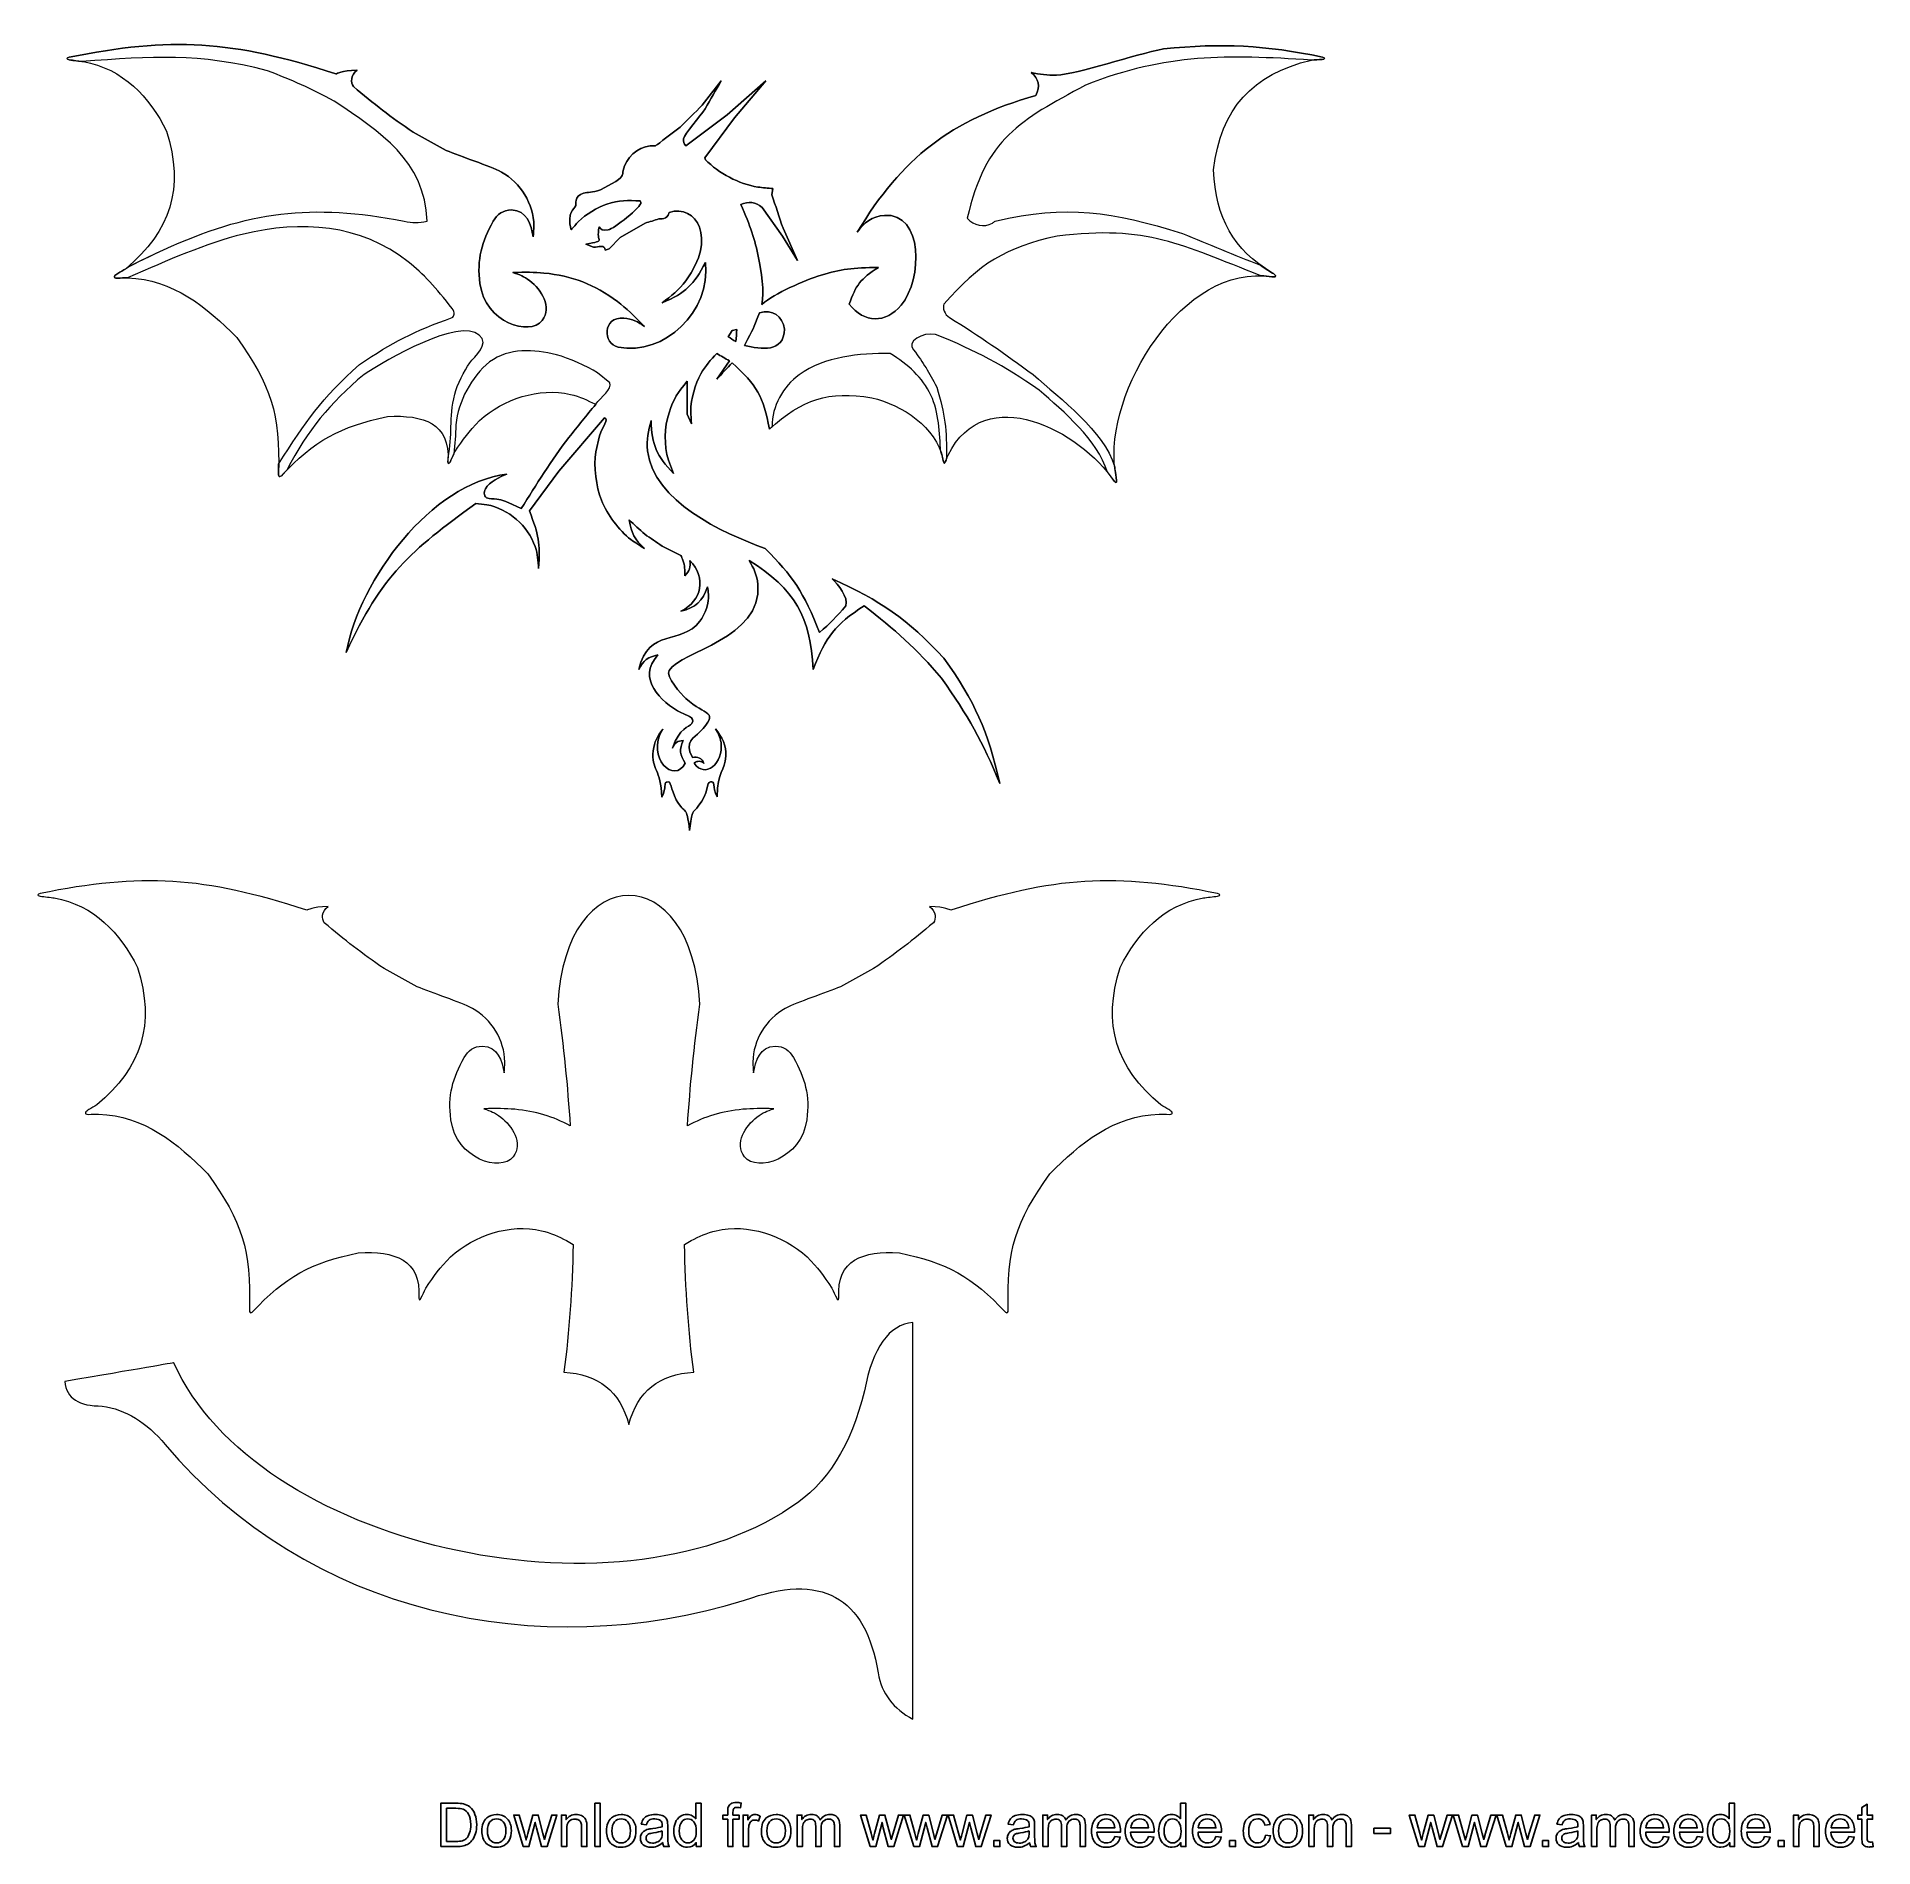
# Model space of a CAD drawing. Header units: millimetres. Extents: x -103 to 153, y -76 to 177.
import ezdxf

# ---------------------------------------------------------------- set-up
doc = ezdxf.new("R2010")
doc.units = ezdxf.units.MM
doc.header["$MEASUREMENT"] = 0
doc.layers.add('Layer 1', color=7, linetype='Continuous')

msp = doc.modelspace()

# ---------------------------------------------------------------- linework, layer by layer
at = {"layer": 'Layer 1', "lineweight": 9}
for points, knots in [([(-45.7652, 117.6405), (-45.4858, 123.0148), (-49.1568, 124.1845), (-54.2385, 123.9181), (-60.8422, 122.5203), (-64.4742, 120.5653), (-69.0549, 115.6401), (-69.3602, 115.3676), (-69.4593, 115.5726), (-69.4646, 116.0116), (-69.1617, 124.2919), (-70.4971, 128.2071), (-75.2781, 134.9711), (-79.5321, 139.262), (-84.1879, 143.058), (-90.5559, 143.311), (-91.0187, 143.2946), (-91.4815, 143.2781), (-91.9442, 143.2618), (-92.7249, 143.2298), (-92.3303, 143.6919), (-91.9122, 143.9269), (-91.5384, 144.1444), (-91.1646, 144.362), (-90.7909, 144.5794), (-84.4742, 149.8448), (-82.6233, 155.8254), (-85.0903, 163.812), (-87.5141, 168.6124), (-91.1831, 172.5153), (-96.7282, 173.5217), (-97.2945, 173.576), (-98.0317, 173.6764), (-98.7238, 173.7647), (-99.1856, 173.8388), (-99.0489, 174.0428), (-98.7168, 174.1296), (-84.6018, 176.9962), (-75.7872, 176.5077), (-61.4534, 171.8055), (-61.2123, 171.8077), (-60.7833, 172.3078), (-58.4633, 172.317), (-59.3683, 171.6502), (-59.413, 170.5699), (-58.9922, 170.0418), (-56.1246, 167.6071), (-53.7342, 165.7763), (-50.6359, 163.6427), (-50.6359, 163.6427), (-46.0177, 161.1059), (-46.0177, 161.1059), (-43.9442, 160.2257), (-39.9686, 158.9906), (-38.2876, 158.0657), (-35.6118, 156.5935), (-33.8149, 153.6255), (-33.7513, 150.5718), (-33.7851, 150.0639), (-33.819, 149.5561), (-33.8527, 149.0482), (-34.1701, 150.7282), (-34.7045, 152.7525), (-36.9099, 152.7836), (-38.0554, 152.7997), (-38.8887, 152.1759), (-39.4319, 151.2128), (-41.0328, 148.374), (-41.7625, 145.8885), (-41.2994, 142.5098), (-40.5435, 136.9947), (-34.3049, 135.1319), (-32.6092, 137.3247), (-31.1299, 139.2375), (-32.7281, 141.6279), (-34.3405, 142.8923), (-35.1791, 143.5498), (-35.7107, 143.7144), (-36.6797, 144.0482), (-34.9792, 144.1039), (-33.6334, 144.0888), (-32.3748, 143.9697), (-28.4191, 143.5951), (-25.2594, 142.3706), (-22.0875, 139.9933), (-20.8421, 139.0597), (-19.7176, 137.9936), (-18.2894, 136.4836), (-19.2067, 137.1515), (-19.9858, 137.5898), (-21.1882, 137.6701), (-24.2089, 137.8717), (-24.1537, 134.0643), (-21.9841, 133.6291), (-15.4938, 132.3268), (-8.993, 138.6332), (-9.7884, 145.4564), (-11.4331, 142.2693), (-12.4991, 141.2545), (-15.8191, 139.8045), (-14.5776, 140.7865), (-13.5189, 141.5881), (-12.5334, 142.8897), (-8.0567, 148.8036), (-11.1156, 153.7207), (-14.8304, 152.4264), (-15.2017, 151.3279), (-16.0199, 151.5625), (-16.2852, 151.5424), (-16.9268, 151.3412), (-17.5684, 151.14), (-18.21, 150.9389), (-18.21, 150.9389), (-21.6874, 148.9161), (-21.6874, 148.9161), (-21.6874, 148.9161), (-23.2404, 147.3746), (-23.2404, 147.3746), (-23.2404, 147.3746), (-23.809, 147.1656), (-23.809, 147.1656), (-23.791, 148.0676), (-24.7637, 147.5232), (-25.4199, 147.5996), (-25.4199, 147.5996), (-26.5169, 147.991), (-26.5169, 147.991), (-23.4689, 148.6603), (-25.1983, 148.0523), (-24.6279, 150.4147), (-24.3548, 150.049), (-24.2064, 149.8443), (-23.3556, 149.9991), (-22.6217, 150.1326), (-18.659, 153.2587), (-18.8113, 153.8298), (-18.8113, 153.8298), (-18.9098, 154.0414), (-18.9098, 154.0414), (-20.5841, 154.1331), (-21.8698, 154.1554), (-23.5485, 153.5966), (-24.8982, 153.1473), (-26.5098, 152.1658), (-27.5284, 151.1728), (-27.8736, 150.7816), (-28.2186, 150.3903), (-28.5639, 149.9991), (-29.1667, 152.5426), (-28.1377, 152.801), (-27.8969, 153.4174), (-27.8963, 153.4218), (-28.1375, 154.8311), (-26.8455, 155.1261), (-26.2101, 155.2712), (-25.6244, 155.1912), (-24.4606, 155.6115), (-24.4606, 155.6115), (-22.3157, 156.7615), (-22.3157, 156.7615), (-21.0949, 157.6664), (-21.458, 157.567), (-21.2838, 158.3243), (-20.873, 160.1078), (-19.3158, 161.5122), (-17.499, 161.7359), (-16.4259, 161.8681), (-17.1934, 161.406), (-15.7242, 162.5269), (-15.7242, 162.5269), (-13.2944, 164.3803), (-13.2944, 164.3803), (-12.2736, 165.3937), (-11.2531, 166.407), (-10.2324, 167.4204), (-9.3518, 168.5576), (-8.4711, 169.6949), (-7.5906, 170.8321), (-8.3291, 169.5293), (-9.0676, 168.2263), (-9.806, 166.9235), (-10.5012, 165.8712), (-12.7379, 163.4271), (-12.8437, 162.7316), (-12.9031, 162.3411), (-12.7671, 162.0459), (-12.5228, 161.7631), (-12.5228, 161.7631), (-6.7358, 166.0688), (-6.7358, 166.0688), (-6.7358, 166.0688), (-1.319, 170.8321), (-1.319, 170.8321), (-1.319, 170.8321), (-5.7068, 165.6827), (-5.7068, 165.6827), (-5.7068, 165.6827), (-9.8858, 160.0793), (-9.8858, 160.0793), (-9.8858, 160.0793), (-9.7906, 159.8123), (-9.7906, 159.8123), (-7.9303, 157.9094), (-5.1047, 156.4274), (-2.45, 155.9737), (-1.752, 155.9099), (-1.0538, 155.8461), (-0.3558, 155.7823), (-0.3558, 155.7823), (-0.4972, 154.915), (-0.4972, 154.915), (0.0233, 153.3508), (0.5438, 151.7865), (1.0644, 150.2222), (1.0644, 150.2222), (3.0746, 145.7033), (3.0746, 145.7033), (3.0746, 145.7033), (0.9954, 149.1417), (0.9954, 149.1417), (0.9954, 149.1417), (-1.8679, 153.1503), (-1.8679, 153.1503), (-2.7402, 153.9586), (-3.7906, 153.9873), (-4.8407, 153.5588), (-3.5159, 150.6103), (-2.8456, 148.6231), (-2.3617, 146.1138), (-2.0368, 144.4281), (-1.464, 141.2011), (-1.9172, 139.5831), (-0.0029, 141.1843), (3.9187, 142.8887), (6.3929, 143.6771), (9.0959, 144.5383), (10.8383, 144.6971), (14.3965, 144.7551), (11.8978, 143.1816), (11.226, 142.253), (10.3136, 139.6059), (12.396, 136.9548), (15.432, 136.892), (17.5878, 139.4926), (20.6032, 143.1302), (20.6621, 152.4125), (15.2406, 152.0285), (13.5079, 151.9057), (12.375, 151.0116), (11.4295, 149.6747), (17.7151, 160.0744), (24.4665, 165.3645), (36.3945, 168.7917), (37.0625, 170.0374), (36.8366, 171.1191), (35.7257, 171.9933), (36.949, 171.7696), (37.9922, 171.5563), (39.2913, 171.6217), (42.2835, 171.7719), (50.1461, 174.4787), (54.2354, 175.3134), (62.4399, 176.1088), (68.478, 175.8272), (76.4556, 174.1601), (76.8816, 174.0607), (76.7514, 173.8388), (76.4416, 173.8208), (75.93, 173.7902), (75.4184, 173.7595), (74.9068, 173.7288), (66.646, 171.7612), (62.2569, 166.9694), (61.2227, 158.394), (61.5882, 151.6013), (63.9462, 147.3019), (69.4799, 143.9649), (69.7873, 143.8556), (70.2914, 143.336), (69.3865, 143.4328), (57.0039, 145.4937), (45.9015, 127.3328), (47.475, 116.3692), (47.5275, 116.003), (47.596, 115.555), (47.685, 114.9628), (47.7047, 114.5338), (47.4728, 114.6904), (47.3709, 114.8439), (42.6029, 121.9548), (29.3139, 128.9975), (24.1268, 118.5164), (24.0334, 118.2832), (23.9399, 118.05), (23.8465, 117.8169), (23.5493, 117.0756), (23.5416, 117.4077), (23.4168, 117.9759), (22.4315, 122.4461), (17.7853, 125.5395), (13.4715, 126.5382), (7.378, 127.5516), (3.786, 126.332), (-0.8399, 122.1724), (-1.6738, 126.6919), (-2.5892, 128.3361), (-6.0421, 131.4127), (-6.7571, 130.6608), (-7.4719, 129.9087), (-8.1869, 129.1568), (-8.1869, 129.1568), (-6.4266, 131.6913), (-6.4266, 131.6913), (-7.0133, 132.0365), (-7.6002, 132.3819), (-8.1869, 132.7271), (-9.0345, 131.811), (-9.7815, 131.0377), (-10.4176, 129.8934), (-11.217, 128.4551), (-11.7949, 126.3495), (-11.8423, 124.7046), (-11.8116, 124.1025), (-11.7807, 123.5002), (-11.7499, 122.8981), (-11.7499, 122.8981), (-12.3136, 124.2368), (-12.3136, 124.2368), (-12.3222, 125.7811), (-12.3309, 127.3254), (-12.3395, 128.8697), (-13.7131, 127.1127), (-14.1569, 126.5792), (-14.8677, 124.4274), (-15.5348, 122.4075), (-15.5617, 119.8671), (-14.9621, 117.8124), (-14.9621, 117.8124), (-14.2464, 115.9677), (-14.2464, 115.9677), (-16.5777, 118.3386), (-17.2965, 119.9993), (-17.3812, 123.3583), (-17.786, 121.8748), (-18.0473, 120.7258), (-17.8614, 119.1433), (-17.0257, 112.0262), (-7.4761, 107.6986), (-1.419, 105.4604), (2.3512, 101.6674), (3.99, 99.3843), (6.1566, 93.712), (7.6614, 95.0327), (8.5564, 95.9415), (9.854, 97.4663), (10.2209, 98.5933), (8.7841, 100.5018), (7.9284, 101.2203), (14.6717, 98.2368), (18.401, 95.632), (23.5599, 90.1292), (27.841, 84.1259), (29.7231, 79.9837), (31.3569, 72.6202), (28.9908, 78.4577), (26.906, 82.1417), (23.2152, 87.3554), (19.7461, 91.4275), (16.6776, 94.1915), (12.3838, 97.4663), (8.3337, 94.7758), (7.0371, 93.2), (5.2809, 88.5579), (4.9047, 95.9039), (2.747, 99.7784), (-3.6706, 103.8014), (-3.0357, 102.6964), (-2.5749, 101.8096), (-2.4591, 100.4492), (-1.8108, 92.8392), (-13.2215, 91.1233), (-14.8677, 88.438), (-15.4064, 87.5604), (-13.1355, 85.0862), (-12.5222, 84.5094), (-9.8035, 81.9528), (-7.6544, 82.971), (-10.6125, 79.7822), (-11.2716, 79.0718), (-12.8523, 78.5363), (-11.6117, 76.2784), (-10.8331, 76.4443), (-10.2837, 76.1523), (-9.9854, 75.4144), (-10.4092, 75.8168), (-10.8842, 75.8447), (-11.3488, 75.4889), (-9.9247, 73.223), (-7.1752, 75.3956), (-7.6047, 78.3805), (-7.7155, 79.1502), (-7.9988, 79.6427), (-8.3882, 80.2589), (-7.4397, 79.1245), (-6.8501, 78.0177), (-6.9334, 76.4368), (-7.0439, 74.3377), (-8.1105, 74.4348), (-8.1583, 70.7728), (-8.8491, 72.259), (-8.4109, 72.9986), (-9.0845, 72.8829), (-9.6707, 72.7824), (-9.2954, 71.3588), (-10.7816, 69.4544), (-11.4356, 68.6163), (-11.5332, 69.04), (-11.8357, 67.3686), (-11.8869, 66.9347), (-11.9382, 66.501), (-11.9894, 66.0671), (-12.4829, 69.8797), (-12.5418, 68.0629), (-13.8535, 70.3508), (-14.6749, 71.7838), (-14.5017, 73.235), (-15.2349, 72.7997), (-15.6208, 72.5705), (-15.1911, 72.2398), (-15.8725, 70.7296), (-15.9675, 74.6588), (-17.3708, 74.5446), (-17.0783, 77.2118), (-16.9412, 78.4603), (-16.462, 79.2733), (-15.7484, 80.218), (-18.2221, 76.2004), (-14.0345, 72.4645), (-12.6031, 75.4889), (-13.3713, 76.5478), (-13.4517, 77.4493), (-12.8817, 78.6272), (-13.6653, 78.6176), (-14.1166, 78.2942), (-14.3808, 77.5572), (-13.3792, 80.5244), (-12.1079, 80.4367), (-11.6712, 81.0367), (-11.0371, 81.9075), (-12.6874, 82.2493), (-13.1333, 82.4859), (-16.082, 84.05), (-19.4283, 87.3194), (-16.4244, 90.5912), (-17.8004, 90.3467), (-18.4916, 89.8181), (-19.093, 88.5579), (-17.6787, 94.4837), (-13.2406, 91.8512), (-10.5682, 95.2992), (-9.7743, 96.3235), (-9.3028, 97.7942), (-9.3528, 99.0891), (-9.3953, 99.4245), (-9.4378, 99.7599), (-9.4803, 100.0953), (-10.1743, 98.1082), (-11.1552, 97.2156), (-13.197, 96.7075), (-10.2483, 98.2345), (-9.6556, 101.3091), (-11.9471, 103.8014), (-11.8517, 102.8569), (-12.0147, 102.3654), (-12.6513, 101.6629), (-12.6452, 102.4521), (-12.6619, 103.0507), (-12.9211, 103.8318), (-13.0131, 104.0581), (-13.105, 104.2843), (-13.197, 104.5107), (-13.197, 104.5107), (-15.8411, 105.8115), (-15.8411, 105.8115), (-16.6521, 106.3656), (-17.4633, 106.9195), (-18.2743, 107.4736), (-18.9986, 108.137), (-19.7232, 108.8004), (-20.4476, 109.4639), (-20.1174, 107.5426), (-19.7124, 106.7921), (-18.2894, 105.4604), (-18.9315, 105.8815), (-19.5737, 106.3026), (-20.2158, 106.7237), (-21.8624, 108.022), (-23.5317, 110.2579), (-24.3085, 112.2057), (-25.0854, 114.1538), (-25.4128, 116.9238), (-25.1118, 118.9994), (-25.1118, 118.9994), (-24.5835, 121.2418), (-24.5835, 121.2418), (-24.1374, 122.5947), (-23.2594, 123.5091), (-23.8912, 123.7338), (-23.8912, 123.7338), (-30.2601, 116.2693), (-30.2601, 116.2693), (-30.2601, 116.2693), (-34.3862, 110.7396), (-34.3862, 110.7396), (-33.0293, 107.2639), (-32.8916, 106.3997), (-33.0988, 102.6747), (-33.1735, 103.7406), (-33.2169, 104.6698), (-33.5847, 105.7374), (-34.5991, 108.6801), (-37.2696, 111.0002), (-40.3252, 111.5933), (-40.8412, 111.6474), (-41.3572, 111.7016), (-41.8732, 111.7557), (-51.0317, 105.1344), (-55.0117, 101.7754), (-59.9903, 90.9539), (-58.0497, 101.1973), (-48.21, 114.5321), (-37.5268, 115.8645), (-38.5744, 115.471), (-39.9047, 114.795), (-40.5322, 113.8316), (-40.8808, 113.2964), (-40.568, 112.6411), (-40.3751, 112.5402), (-39.2726, 112.1941), (-39.22, 112.9275), (-35.5397, 111.0494), (-33.4086, 114.4152), (-31.3196, 117.8038), (-28.893, 120.9856), (-27.6357, 122.5322), (-26.3782, 124.079), (-25.1209, 125.6256), (-26.3051, 126.1943), (-27.3055, 126.6991), (-28.6396, 127.0082), (-33.1178, 128.0454), (-37.9541, 126.3671), (-41.3411, 123.3583), (-42.8847, 121.7437), (-43.5889, 120.8234), (-44.8224, 118.9607), (-45.0405, 118.4941), (-45.2588, 118.0275), (-45.4767, 117.561), (-45.5514, 117.3997), (-45.8019, 117.1512), (-45.7652, 117.6405)], [0, 0, 0, 0, 0.00534759, 0.00534759, 0.00534759, 0.01069519, 0.01069519, 0.01069519, 0.01604278, 0.01604278, 0.01604278, 0.02139037, 0.02139037, 0.02139037, 0.02673797, 0.02673797, 0.02673797, 0.03208556, 0.03208556, 0.03208556, 0.03743316, 0.03743316, 0.03743316, 0.04278075, 0.04278075, 0.04278075, 0.04812834, 0.04812834, 0.04812834, 0.05347594, 0.05347594, 0.05347594, 0.05882353, 0.05882353, 0.05882353, 0.06417112, 0.06417112, 0.06417112, 0.06951872, 0.06951872, 0.06951872, 0.07486631, 0.07486631, 0.07486631, 0.0802139, 0.0802139, 0.0802139, 0.0855615, 0.0855615, 0.0855615, 0.09090909, 0.09090909, 0.09090909, 0.09625668, 0.09625668, 0.09625668, 0.10160428, 0.10160428, 0.10160428, 0.10695187, 0.10695187, 0.10695187, 0.11229947, 0.11229947, 0.11229947, 0.11764706, 0.11764706, 0.11764706, 0.12299465, 0.12299465, 0.12299465, 0.12834225, 0.12834225, 0.12834225, 0.13368984, 0.13368984, 0.13368984, 0.13903743, 0.13903743, 0.13903743, 0.14438503, 0.14438503, 0.14438503, 0.14973262, 0.14973262, 0.14973262, 0.15508021, 0.15508021, 0.15508021, 0.16042781, 0.16042781, 0.16042781, 0.1657754, 0.1657754, 0.1657754, 0.17112299, 0.17112299, 0.17112299, 0.17647059, 0.17647059, 0.17647059, 0.18181818, 0.18181818, 0.18181818, 0.18716578, 0.18716578, 0.18716578, 0.19251337, 0.19251337, 0.19251337, 0.19786096, 0.19786096, 0.19786096, 0.20320856, 0.20320856, 0.20320856, 0.20855615, 0.20855615, 0.20855615, 0.21390374, 0.21390374, 0.21390374, 0.21925134, 0.21925134, 0.21925134, 0.22459893, 0.22459893, 0.22459893, 0.22994652, 0.22994652, 0.22994652, 0.23529412, 0.23529412, 0.23529412, 0.24064171, 0.24064171, 0.24064171, 0.2459893, 0.2459893, 0.2459893, 0.2513369, 0.2513369, 0.2513369, 0.25668449, 0.25668449, 0.25668449, 0.26203209, 0.26203209, 0.26203209, 0.26737968, 0.26737968, 0.26737968, 0.27272727, 0.27272727, 0.27272727, 0.27807487, 0.27807487, 0.27807487, 0.28342246, 0.28342246, 0.28342246, 0.28877005, 0.28877005, 0.28877005, 0.29411765, 0.29411765, 0.29411765, 0.29946524, 0.29946524, 0.29946524, 0.30481283, 0.30481283, 0.30481283, 0.31016043, 0.31016043, 0.31016043, 0.31550802, 0.31550802, 0.31550802, 0.32085561, 0.32085561, 0.32085561, 0.32620321, 0.32620321, 0.32620321, 0.3315508, 0.3315508, 0.3315508, 0.3368984, 0.3368984, 0.3368984, 0.34224599, 0.34224599, 0.34224599, 0.34759358, 0.34759358, 0.34759358, 0.35294118, 0.35294118, 0.35294118, 0.35828877, 0.35828877, 0.35828877, 0.36363636, 0.36363636, 0.36363636, 0.36898396, 0.36898396, 0.36898396, 0.37433155, 0.37433155, 0.37433155, 0.37967914, 0.37967914, 0.37967914, 0.38502674, 0.38502674, 0.38502674, 0.39037433, 0.39037433, 0.39037433, 0.39572193, 0.39572193, 0.39572193, 0.40106952, 0.40106952, 0.40106952, 0.40641711, 0.40641711, 0.40641711, 0.41176471, 0.41176471, 0.41176471, 0.4171123, 0.4171123, 0.4171123, 0.42245989, 0.42245989, 0.42245989, 0.42780749, 0.42780749, 0.42780749, 0.43315508, 0.43315508, 0.43315508, 0.43850267, 0.43850267, 0.43850267, 0.44385027, 0.44385027, 0.44385027, 0.44919786, 0.44919786, 0.44919786, 0.45454545, 0.45454545, 0.45454545, 0.45989305, 0.45989305, 0.45989305, 0.46524064, 0.46524064, 0.46524064, 0.47058824, 0.47058824, 0.47058824, 0.47593583, 0.47593583, 0.47593583, 0.48128342, 0.48128342, 0.48128342, 0.48663102, 0.48663102, 0.48663102, 0.49197861, 0.49197861, 0.49197861, 0.4973262, 0.4973262, 0.4973262, 0.5026738, 0.5026738, 0.5026738, 0.50802139, 0.50802139, 0.50802139, 0.51336898, 0.51336898, 0.51336898, 0.51871658, 0.51871658, 0.51871658, 0.52406417, 0.52406417, 0.52406417, 0.52941176, 0.52941176, 0.52941176, 0.53475936, 0.53475936, 0.53475936, 0.54010695, 0.54010695, 0.54010695, 0.54545455, 0.54545455, 0.54545455, 0.55080214, 0.55080214, 0.55080214, 0.55614973, 0.55614973, 0.55614973, 0.56149733, 0.56149733, 0.56149733, 0.56684492, 0.56684492, 0.56684492, 0.57219251, 0.57219251, 0.57219251, 0.57754011, 0.57754011, 0.57754011, 0.5828877, 0.5828877, 0.5828877, 0.58823529, 0.58823529, 0.58823529, 0.59358289, 0.59358289, 0.59358289, 0.59893048, 0.59893048, 0.59893048, 0.60427807, 0.60427807, 0.60427807, 0.60962567, 0.60962567, 0.60962567, 0.61497326, 0.61497326, 0.61497326, 0.62032086, 0.62032086, 0.62032086, 0.62566845, 0.62566845, 0.62566845, 0.63101604, 0.63101604, 0.63101604, 0.63636364, 0.63636364, 0.63636364, 0.64171123, 0.64171123, 0.64171123, 0.64705882, 0.64705882, 0.64705882, 0.65240642, 0.65240642, 0.65240642, 0.65775401, 0.65775401, 0.65775401, 0.6631016, 0.6631016, 0.6631016, 0.6684492, 0.6684492, 0.6684492, 0.67379679, 0.67379679, 0.67379679, 0.67914439, 0.67914439, 0.67914439, 0.68449198, 0.68449198, 0.68449198, 0.68983957, 0.68983957, 0.68983957, 0.69518717, 0.69518717, 0.69518717, 0.70053476, 0.70053476, 0.70053476, 0.70588235, 0.70588235, 0.70588235, 0.71122995, 0.71122995, 0.71122995, 0.71657754, 0.71657754, 0.71657754, 0.72192513, 0.72192513, 0.72192513, 0.72727273, 0.72727273, 0.72727273, 0.73262032, 0.73262032, 0.73262032, 0.73796791, 0.73796791, 0.73796791, 0.74331551, 0.74331551, 0.74331551, 0.7486631, 0.7486631, 0.7486631, 0.7540107, 0.7540107, 0.7540107, 0.75935829, 0.75935829, 0.75935829, 0.76470588, 0.76470588, 0.76470588, 0.77005348, 0.77005348, 0.77005348, 0.77540107, 0.77540107, 0.77540107, 0.78074866, 0.78074866, 0.78074866, 0.78609626, 0.78609626, 0.78609626, 0.79144385, 0.79144385, 0.79144385, 0.79679144, 0.79679144, 0.79679144, 0.80213904, 0.80213904, 0.80213904, 0.80748663, 0.80748663, 0.80748663, 0.81283422, 0.81283422, 0.81283422, 0.81818182, 0.81818182, 0.81818182, 0.82352941, 0.82352941, 0.82352941, 0.82887701, 0.82887701, 0.82887701, 0.8342246, 0.8342246, 0.8342246, 0.83957219, 0.83957219, 0.83957219, 0.84491979, 0.84491979, 0.84491979, 0.85026738, 0.85026738, 0.85026738, 0.85561497, 0.85561497, 0.85561497, 0.86096257, 0.86096257, 0.86096257, 0.86631016, 0.86631016, 0.86631016, 0.87165775, 0.87165775, 0.87165775, 0.87700535, 0.87700535, 0.87700535, 0.88235294, 0.88235294, 0.88235294, 0.88770053, 0.88770053, 0.88770053, 0.89304813, 0.89304813, 0.89304813, 0.89839572, 0.89839572, 0.89839572, 0.90374332, 0.90374332, 0.90374332, 0.90909091, 0.90909091, 0.90909091, 0.9144385, 0.9144385, 0.9144385, 0.9197861, 0.9197861, 0.9197861, 0.92513369, 0.92513369, 0.92513369, 0.93048128, 0.93048128, 0.93048128, 0.93582888, 0.93582888, 0.93582888, 0.94117647, 0.94117647, 0.94117647, 0.94652406, 0.94652406, 0.94652406, 0.95187166, 0.95187166, 0.95187166, 0.95721925, 0.95721925, 0.95721925, 0.96256684, 0.96256684, 0.96256684, 0.96791444, 0.96791444, 0.96791444, 0.97326203, 0.97326203, 0.97326203, 0.97860963, 0.97860963, 0.97860963, 0.98395722, 0.98395722, 0.98395722, 0.98930481, 0.98930481, 0.98930481, 0.99465241, 0.99465241, 0.99465241, 1, 1, 1, 1]), ([(-90.7909, 144.5794), (-90.7368, 144.7326), (-88.9788, 145.6129), (-85.5169, 147.2207), (-73.7042, 152.6293), (-64.8743, 153.7492), (-51.8978, 151.2128), (-50.6791, 150.9607), (-49.9186, 150.9548), (-48.6715, 151.2128), (-49.0329, 159.7813), (-55.2271, 163.618), (-61.6595, 168.0104), (-64.9566, 169.7443), (-67.5008, 170.9003), (-70.975, 172.2439), (-80.6549, 174.7566), (-87.009, 174.2208), (-96.922, 173.5412)], [0, 0, 0, 0, 0.16666667, 0.16666667, 0.16666667, 0.33333333, 0.33333333, 0.33333333, 0.5, 0.5, 0.5, 0.66666667, 0.66666667, 0.66666667, 0.83333333, 0.83333333, 0.83333333, 1, 1, 1, 1]), ([(74.9068, 173.7288), (63.0608, 174.4837), (54.8132, 174.6965), (43.3309, 170.2416), (34.1907, 165.236), (29.376, 162.8987), (26.8107, 151.6379), (27.7998, 150.6163), (29.086, 150.2709), (30.3249, 150.9599), (30.4589, 151.0506), (30.5927, 151.1411), (30.7267, 151.2317), (40.7728, 153.5647), (47.0204, 152.5552), (56.9133, 149.5076), (60.5302, 147.9769), (64.1156, 146.4735), (67.7935, 145.0838)], [0, 0, 0, 0, 0.16666667, 0.16666667, 0.16666667, 0.33333333, 0.33333333, 0.33333333, 0.5, 0.5, 0.5, 0.66666667, 0.66666667, 0.66666667, 0.83333333, 0.83333333, 0.83333333, 1, 1, 1, 1]), ([(-69.4307, 117.2753), (-65.5995, 123.271), (-63.5654, 126.3493), (-58.1182, 131.1956), (-53.5539, 134.3011), (-50.4625, 135.8773), (-45.1592, 137.7416), (-44.9124, 137.9122), (-44.7322, 138.4809), (-45.1592, 139.016), (-47.427, 141.8583), (-49.2668, 143.9221), (-51.3101, 145.5323), (-58.0388, 150.8358), (-66.2975, 151.3565), (-74.3631, 149.4102), (-79.7364, 148.1138), (-84.7487, 145.7872), (-90.5559, 143.311)], [0, 0, 0, 0, 0.16666667, 0.16666667, 0.16666667, 0.33333333, 0.33333333, 0.33333333, 0.5, 0.5, 0.5, 0.66666667, 0.66666667, 0.66666667, 0.83333333, 0.83333333, 0.83333333, 1, 1, 1, 1]), ([(67.8647, 143.5864), (56.5531, 147.9694), (52.1469, 150.6602), (39.3659, 149.1421), (32.2135, 147.5172), (28.4493, 145.3124), (23.5599, 139.6059), (23.3361, 139.1517), (23.578, 138.1412), (24.353, 137.7481), (28.5558, 135.124), (32.0436, 132.7477), (36.0077, 129.7756), (39.8679, 126.3779), (45.8849, 121.868), (47.4018, 116.9733)], [0, 0, 0, 0, 0.2, 0.2, 0.2, 0.4, 0.4, 0.4, 0.6, 0.6, 0.6, 0.8, 0.8, 0.8, 1, 1, 1, 1]), ([(1.2738, 136.1342), (1.0011, 137.9913), (-0.4116, 138.9173), (-2.2289, 138.408), (-3.1546, 136.0205), (-3.0061, 136.3143), (-4.3074, 133.8598), (-2.0133, 133.2611), (1.1947, 132.843), (1.2738, 136.1342)], [0, 0, 0, 0, 0.33333333, 0.33333333, 0.33333333, 0.66666667, 0.66666667, 0.66666667, 1, 1, 1, 1]), ([(-45.7504, 118.1432), (-45.0756, 121.3315), (-45.6735, 123.5753), (-44.8224, 127.0446), (-44.5127, 128.307), (-43.475, 130.3503), (-42.727, 131.4127), (-42.0619, 132.3572), (-39.8644, 134.0024), (-41.3852, 135.3015), (-44.2592, 137.7569), (-54.2984, 131.8508), (-57.5018, 129.7954), (-62.3459, 125.6616), (-65.3419, 122.0777), (-68.297, 116.4365)], [0, 0, 0, 0, 0.2, 0.2, 0.2, 0.4, 0.4, 0.4, 0.6, 0.6, 0.6, 0.8, 0.8, 0.8, 1, 1, 1, 1]), ([(-6.0535, 135.924), (-6.0535, 135.924), (-6.5967, 135.0747), (-6.5967, 135.0747), (-6.2453, 134.8475), (-5.8939, 134.6203), (-5.5424, 134.3931), (-5.4894, 134.9524), (-5.4363, 135.5119), (-5.3832, 136.0712), (-5.3832, 136.0712), (-6.0535, 135.924), (-6.0535, 135.924)], [0, 0, 0, 0, 0.25, 0.25, 0.25, 0.5, 0.5, 0.5, 0.75, 0.75, 0.75, 1, 1, 1, 1]), ([(-25.1209, 125.6256), (-24.4373, 126.6571), (-22.7033, 127.7155), (-23.1635, 128.65), (-23.1635, 128.65), (-24.8668, 130.0162), (-24.8668, 130.0162), (-26.3904, 130.9689), (-28.8711, 132.0931), (-30.5843, 132.5261), (-33.8532, 133.3522), (-37.1337, 133.5329), (-39.9501, 131.5531), (-42.5188, 129.4328), (-44.3183, 126.0897), (-44.6739, 122.7782), (-44.7177, 121.2984), (-44.7589, 120.1445), (-44.9567, 118.6733)], [0, 0, 0, 0, 0.16666667, 0.16666667, 0.16666667, 0.33333333, 0.33333333, 0.33333333, 0.5, 0.5, 0.5, 0.66666667, 0.66666667, 0.66666667, 0.83333333, 0.83333333, 0.83333333, 1, 1, 1, 1]), ([(46.4015, 116.1472), (44.9294, 120.7376), (40.3974, 124.5159), (36.8487, 127.6162), (31.8317, 131.113), (28.1429, 133.0664), (22.3847, 135.3754), (20.5815, 135.776), (18.2146, 134.3427), (19.295, 133.2498), (20.738, 131.3061), (21.4449, 130.1873), (22.5382, 128.0274), (23.7654, 124.2024), (23.914, 122.0829), (23.9275, 118.0189)], [0, 0, 0, 0, 0.2, 0.2, 0.2, 0.4, 0.4, 0.4, 0.6, 0.6, 0.6, 0.8, 0.8, 0.8, 1, 1, 1, 1]), ([(23.1322, 118.9663), (22.8659, 121.6545), (22.9163, 124.4398), (21.727, 126.9175), (20.5442, 129.3816), (18.578, 131.1749), (16.0355, 132.7271), (11.6839, 132.7583), (6.9898, 132.3412), (3.3132, 129.7406), (1.0793, 128.1604), (-0.5232, 125.3189), (-0.4358, 122.5305)], [0, 0, 0, 0, 0.25, 0.25, 0.25, 0.5, 0.5, 0.5, 0.75, 0.75, 0.75, 1, 1, 1, 1]), ([(-12.7028, 8.2184), (-12.5903, 2.0126), (-12.1615, -3.9431), (-11.4166, -9.6484), (-16.2194, -9.8672), (-19.2432, -12.2998), (-20.4879, -16.9464), (-21.7326, -12.2998), (-24.7564, -9.8672), (-29.5592, -9.6484), (-28.8143, -3.9431), (-28.3855, 2.0126), (-28.273, 8.2184), (-28.5954, 8.4038), (-28.8981, 8.5814), (-29.181, 8.7509), (-30.3652, 9.3196), (-31.3656, 9.8244), (-32.6997, 10.1335), (-37.1779, 11.1707), (-42.0142, 9.4924), (-45.4012, 6.4836), (-46.9448, 4.869), (-47.649, 3.9487), (-48.8825, 2.086), (-49.1006, 1.6194), (-49.3189, 1.1528), (-49.5368, 0.6863), (-49.6115, 0.525), (-49.862, 0.2765), (-49.8253, 0.7658), (-49.5459, 6.1401), (-53.2169, 7.3098), (-58.2986, 7.0434), (-64.9023, 5.6456), (-68.5343, 3.6906), (-73.115, -1.2346), (-73.4203, -1.5071), (-73.5194, -1.3021), (-73.5247, -0.8631), (-73.2218, 7.4172), (-74.5572, 11.3324), (-79.3382, 18.0964), (-83.5922, 22.3873), (-88.248, 26.1833), (-94.616, 26.4363), (-95.0788, 26.4199), (-95.5416, 26.4034), (-96.0043, 26.3871), (-96.785, 26.3551), (-96.3904, 26.8172), (-95.9723, 27.0522), (-95.5985, 27.2697), (-95.2247, 27.4873), (-94.851, 27.7047), (-88.5343, 32.9701), (-86.6834, 38.9507), (-89.1504, 46.9373), (-91.5742, 51.7377), (-95.2432, 55.6406), (-100.7883, 56.647), (-101.3546, 56.7013), (-102.0918, 56.8017), (-102.7839, 56.89), (-103.2457, 56.9641), (-103.109, 57.1681), (-102.7769, 57.2549), (-88.6619, 60.1215), (-79.8473, 59.633), (-65.5135, 54.9308), (-65.2724, 54.933), (-64.8434, 55.4331), (-62.5234, 55.4423), (-63.4284, 54.7755), (-63.4731, 53.6952), (-63.0523, 53.1671), (-60.1847, 50.7324), (-57.7943, 48.9016), (-54.696, 46.768), (-54.696, 46.768), (-50.0778, 44.2312), (-50.0778, 44.2312), (-48.0043, 43.351), (-44.0287, 42.1159), (-42.3477, 41.191), (-39.6719, 39.7188), (-37.875, 36.7508), (-37.8114, 33.6971), (-37.8452, 33.1892), (-37.8791, 32.6814), (-37.9128, 32.1735), (-38.2302, 33.8535), (-38.7646, 35.8778), (-40.97, 35.9089), (-42.1155, 35.925), (-42.9488, 35.3012), (-43.492, 34.3381), (-45.0929, 31.4993), (-45.8226, 29.0138), (-45.3595, 25.6351), (-44.6036, 20.12), (-38.365, 18.2572), (-36.6693, 20.45), (-35.19, 22.3628), (-36.7882, 24.7532), (-38.4006, 26.0176), (-39.2392, 26.6751), (-39.7708, 26.8397), (-40.7398, 27.1735), (-39.0393, 27.2292), (-37.6935, 27.2141), (-36.4349, 27.095), (-33.5281, 26.8197), (-31.0511, 26.0854), (-28.6832, 24.7721), (-29.0399, 30.2671), (-29.6135, 35.9338), (-30.4038, 41.772), (-29.4357, 62.0567), (-11.5401, 62.0567), (-10.572, 41.772), (-11.3623, 35.9338), (-11.9359, 30.2671), (-12.2926, 24.7721), (-9.9247, 26.0854), (-7.4477, 26.8197), (-4.5409, 27.095), (-3.2823, 27.2141), (-1.9365, 27.2292), (-0.236, 27.1735), (-1.205, 26.8397), (-1.7366, 26.6751), (-2.5752, 26.0176), (-4.1876, 24.7532), (-5.7858, 22.3628), (-4.3065, 20.45), (-2.6108, 18.2572), (3.6278, 20.12), (4.3837, 25.6351), (4.8468, 29.0138), (4.1171, 31.4993), (2.5162, 34.3381), (1.973, 35.3012), (1.1397, 35.925), (-0.0058, 35.9089), (-2.2112, 35.8778), (-2.7456, 33.8535), (-3.063, 32.1735), (-3.0967, 32.6814), (-3.1306, 33.1892), (-3.1644, 33.6971), (-3.1008, 36.7508), (-1.3039, 39.7188), (1.3719, 41.191), (3.0529, 42.1159), (7.0285, 43.351), (9.102, 44.2312), (9.102, 44.2312), (13.7202, 46.768), (13.7202, 46.768), (16.8185, 48.9016), (19.2089, 50.7324), (22.0765, 53.1671), (22.4973, 53.6952), (22.4526, 54.7755), (21.5476, 55.4423), (23.8676, 55.4331), (24.2966, 54.933), (24.5377, 54.9308), (38.8715, 59.633), (47.6861, 60.1215), (61.8011, 57.2549), (62.1332, 57.1681), (62.2699, 56.9641), (61.8081, 56.89), (61.116, 56.8017), (60.3788, 56.7013), (59.8125, 56.647), (54.2674, 55.6406), (50.5984, 51.7377), (48.1746, 46.9373), (45.7076, 38.9507), (47.5585, 32.9701), (53.8752, 27.7047), (54.2489, 27.4873), (54.6227, 27.2697), (54.9965, 27.0522), (55.4146, 26.8172), (55.8092, 26.3551), (55.0285, 26.3871), (54.5658, 26.4034), (54.103, 26.4199), (53.6402, 26.4363), (47.2722, 26.1833), (42.6164, 22.3873), (38.3624, 18.0964), (33.5814, 11.3324), (32.246, 7.4172), (32.5489, -0.8631), (32.5436, -1.3021), (32.4445, -1.5071), (32.1392, -1.2346), (27.5585, 3.6906), (23.9265, 5.6456), (17.3228, 7.0434), (12.2411, 7.3098), (8.5701, 6.1401), (8.8495, 0.7658), (8.8862, 0.2765), (8.6357, 0.525), (8.561, 0.6863), (8.3431, 1.1528), (8.1248, 1.6194), (7.9067, 2.086), (6.6732, 3.9487), (5.969, 4.869), (4.4254, 6.4836), (1.0384, 9.4924), (-3.7979, 11.1707), (-8.2761, 10.1335), (-9.6102, 9.8244), (-10.6106, 9.3196), (-11.7948, 8.7509), (-12.0777, 8.5814), (-12.3804, 8.4038), (-12.7028, 8.2184)], [0, 0, 0, 0, 0.01333333, 0.01333333, 0.01333333, 0.02666667, 0.02666667, 0.02666667, 0.04, 0.04, 0.04, 0.05333333, 0.05333333, 0.05333333, 0.06666667, 0.06666667, 0.06666667, 0.08, 0.08, 0.08, 0.09333333, 0.09333333, 0.09333333, 0.10666667, 0.10666667, 0.10666667, 0.12, 0.12, 0.12, 0.13333333, 0.13333333, 0.13333333, 0.14666667, 0.14666667, 0.14666667, 0.16, 0.16, 0.16, 0.17333333, 0.17333333, 0.17333333, 0.18666667, 0.18666667, 0.18666667, 0.2, 0.2, 0.2, 0.21333333, 0.21333333, 0.21333333, 0.22666667, 0.22666667, 0.22666667, 0.24, 0.24, 0.24, 0.25333333, 0.25333333, 0.25333333, 0.26666667, 0.26666667, 0.26666667, 0.28, 0.28, 0.28, 0.29333333, 0.29333333, 0.29333333, 0.30666667, 0.30666667, 0.30666667, 0.32, 0.32, 0.32, 0.33333333, 0.33333333, 0.33333333, 0.34666667, 0.34666667, 0.34666667, 0.36, 0.36, 0.36, 0.37333333, 0.37333333, 0.37333333, 0.38666667, 0.38666667, 0.38666667, 0.4, 0.4, 0.4, 0.41333333, 0.41333333, 0.41333333, 0.42666667, 0.42666667, 0.42666667, 0.44, 0.44, 0.44, 0.45333333, 0.45333333, 0.45333333, 0.46666667, 0.46666667, 0.46666667, 0.48, 0.48, 0.48, 0.49333333, 0.49333333, 0.49333333, 0.50666667, 0.50666667, 0.50666667, 0.52, 0.52, 0.52, 0.53333333, 0.53333333, 0.53333333, 0.54666667, 0.54666667, 0.54666667, 0.56, 0.56, 0.56, 0.57333333, 0.57333333, 0.57333333, 0.58666667, 0.58666667, 0.58666667, 0.6, 0.6, 0.6, 0.61333333, 0.61333333, 0.61333333, 0.62666667, 0.62666667, 0.62666667, 0.64, 0.64, 0.64, 0.65333333, 0.65333333, 0.65333333, 0.66666667, 0.66666667, 0.66666667, 0.68, 0.68, 0.68, 0.69333333, 0.69333333, 0.69333333, 0.70666667, 0.70666667, 0.70666667, 0.72, 0.72, 0.72, 0.73333333, 0.73333333, 0.73333333, 0.74666667, 0.74666667, 0.74666667, 0.76, 0.76, 0.76, 0.77333333, 0.77333333, 0.77333333, 0.78666667, 0.78666667, 0.78666667, 0.8, 0.8, 0.8, 0.81333333, 0.81333333, 0.81333333, 0.82666667, 0.82666667, 0.82666667, 0.84, 0.84, 0.84, 0.85333333, 0.85333333, 0.85333333, 0.86666667, 0.86666667, 0.86666667, 0.88, 0.88, 0.88, 0.89333333, 0.89333333, 0.89333333, 0.90666667, 0.90666667, 0.90666667, 0.92, 0.92, 0.92, 0.93333333, 0.93333333, 0.93333333, 0.94666667, 0.94666667, 0.94666667, 0.96, 0.96, 0.96, 0.97333333, 0.97333333, 0.97333333, 0.98666667, 0.98666667, 0.98666667, 1, 1, 1, 1])]:
    msp.add_open_spline(points, degree=3, knots=knots, dxfattribs=at)
at = {"layer": 'Layer 1', "color": 250, "lineweight": 20}
for points, knots in [([(-39.9501, 131.5531), (-37.1337, 133.5329), (-33.8532, 133.3522), (-30.5843, 132.5261), (-28.8711, 132.0931), (-26.3904, 130.9689), (-24.8668, 130.0162), (-24.8668, 130.0162), (-23.1635, 128.65), (-23.1635, 128.65), (-22.7033, 127.7155), (-24.4373, 126.6571), (-25.1209, 125.6256), (-26.3782, 124.079), (-27.6357, 122.5322), (-28.893, 120.9856), (-31.3196, 117.8038), (-33.4086, 114.4152), (-35.5397, 111.0494), (-39.22, 112.9275), (-39.2726, 112.1941), (-40.3751, 112.5402), (-40.568, 112.6411), (-40.8808, 113.2964), (-40.5322, 113.8316), (-39.9047, 114.795), (-38.5744, 115.471), (-37.5268, 115.8645), (-48.21, 114.5321), (-58.0497, 101.1973), (-59.9903, 90.9539), (-55.0117, 101.7754), (-51.0317, 105.1344), (-41.8732, 111.7557), (-41.3572, 111.7016), (-40.8412, 111.6474), (-40.3252, 111.5933), (-37.2696, 111.0002), (-34.5991, 108.6801), (-33.5847, 105.7374), (-33.2169, 104.6698), (-33.1735, 103.7406), (-33.0988, 102.6747), (-32.8916, 106.3997), (-33.0293, 107.2639), (-34.3862, 110.7396), (-34.3862, 110.7396), (-30.2601, 116.2693), (-30.2601, 116.2693), (-30.2601, 116.2693), (-23.8912, 123.7338), (-23.8912, 123.7338), (-23.2594, 123.5091), (-24.1374, 122.5947), (-24.5835, 121.2418), (-24.5835, 121.2418), (-25.1118, 118.9994), (-25.1118, 118.9994), (-25.4128, 116.9238), (-25.0854, 114.1538), (-24.3085, 112.2057), (-23.5317, 110.2579), (-21.8624, 108.022), (-20.2158, 106.7237), (-19.5737, 106.3026), (-18.9315, 105.8815), (-18.2894, 105.4604), (-19.7124, 106.7921), (-20.1174, 107.5426), (-20.4476, 109.4639), (-19.7232, 108.8004), (-18.9986, 108.137), (-18.2743, 107.4736), (-17.4633, 106.9195), (-16.6521, 106.3656), (-15.8411, 105.8115), (-15.8411, 105.8115), (-13.197, 104.5107), (-13.197, 104.5107), (-13.105, 104.2843), (-13.0131, 104.0581), (-12.9211, 103.8318), (-12.6619, 103.0507), (-12.6452, 102.4521), (-12.6513, 101.6629), (-12.0147, 102.3654), (-11.8517, 102.8569), (-11.9471, 103.8014), (-9.6556, 101.3091), (-10.2483, 98.2345), (-13.197, 96.7075), (-11.1552, 97.2156), (-10.1743, 98.1082), (-9.4803, 100.0953), (-9.4378, 99.7599), (-9.3953, 99.4245), (-9.3528, 99.0891), (-9.3028, 97.7942), (-9.7743, 96.3235), (-10.5682, 95.2992), (-13.2406, 91.8512), (-17.6787, 94.4837), (-19.093, 88.5579), (-18.4916, 89.8181), (-17.8004, 90.3467), (-16.4244, 90.5912), (-19.4283, 87.3194), (-16.082, 84.05), (-13.1333, 82.4859), (-12.6874, 82.2493), (-11.0371, 81.9075), (-11.6712, 81.0367), (-12.1079, 80.4367), (-13.3792, 80.5244), (-14.3808, 77.5572), (-14.1166, 78.2942), (-13.6653, 78.6176), (-12.8817, 78.6272), (-13.4517, 77.4493), (-13.3713, 76.5478), (-12.6031, 75.4889), (-14.0345, 72.4645), (-18.2221, 76.2004), (-15.7484, 80.218), (-16.462, 79.2733), (-16.9412, 78.4603), (-17.0783, 77.2118), (-17.3708, 74.5446), (-15.9675, 74.6588), (-15.8725, 70.7296), (-15.1911, 72.2398), (-15.6208, 72.5705), (-15.2349, 72.7997), (-14.5017, 73.235), (-14.6749, 71.7838), (-13.8535, 70.3508), (-12.5418, 68.0629), (-12.4829, 69.8797), (-11.9894, 66.0671), (-11.9382, 66.501), (-11.8869, 66.9347), (-11.8357, 67.3686), (-11.5332, 69.04), (-11.4356, 68.6163), (-10.7816, 69.4544), (-9.2954, 71.3588), (-9.6707, 72.7824), (-9.0845, 72.8829), (-8.4109, 72.9986), (-8.8491, 72.259), (-8.1583, 70.7728), (-8.1105, 74.4348), (-7.0439, 74.3377), (-6.9334, 76.4368), (-6.8501, 78.0177), (-7.4397, 79.1245), (-8.3882, 80.2589), (-7.9988, 79.6427), (-7.7155, 79.1502), (-7.6047, 78.3805), (-7.1752, 75.3956), (-9.9247, 73.223), (-11.3488, 75.4889), (-10.8842, 75.8447), (-10.4092, 75.8168), (-9.9854, 75.4144), (-10.2837, 76.1523), (-10.8331, 76.4443), (-11.6117, 76.2784), (-12.8523, 78.5363), (-11.2716, 79.0718), (-10.6125, 79.7822), (-7.6544, 82.971), (-9.8035, 81.9528), (-12.5222, 84.5094), (-13.1355, 85.0862), (-15.4064, 87.5604), (-14.8677, 88.438), (-13.2215, 91.1233), (-1.8108, 92.8392), (-2.4591, 100.4492), (-2.5749, 101.8096), (-3.0357, 102.6964), (-3.6706, 103.8014), (2.747, 99.7784), (4.9047, 95.9039), (5.2809, 88.5579), (7.0371, 93.2), (8.3337, 94.7758), (12.3838, 97.4663), (16.6776, 94.1915), (19.7461, 91.4275), (23.2152, 87.3554), (26.906, 82.1417), (28.9908, 78.4577), (31.3569, 72.6202), (29.7231, 79.9837), (27.841, 84.1259), (23.5599, 90.1292), (18.401, 95.632), (14.6717, 98.2368), (7.9284, 101.2203), (8.7841, 100.5018), (10.2209, 98.5933), (9.854, 97.4663), (8.5564, 95.9415), (7.6614, 95.0327), (6.1566, 93.712), (3.99, 99.3843), (2.3512, 101.6674), (-1.419, 105.4604), (-7.4761, 107.6986), (-17.0257, 112.0262), (-17.8614, 119.1433), (-18.0473, 120.7258), (-17.786, 121.8748), (-17.3812, 123.3583), (-17.2965, 119.9993), (-16.5777, 118.3386), (-14.2464, 115.9677), (-14.2464, 115.9677), (-14.9621, 117.8124), (-14.9621, 117.8124), (-15.5617, 119.8671), (-15.5348, 122.4075), (-14.8677, 124.4274), (-14.1569, 126.5792), (-13.7131, 127.1127), (-12.3395, 128.8697), (-12.3309, 127.3254), (-12.3222, 125.7811), (-12.3136, 124.2368), (-12.3136, 124.2368), (-11.7499, 122.8981), (-11.7499, 122.8981), (-11.7807, 123.5002), (-11.8116, 124.1025), (-11.8423, 124.7046), (-11.7949, 126.3495), (-11.217, 128.4551), (-10.4176, 129.8934), (-9.7815, 131.0377), (-9.0345, 131.811), (-8.1869, 132.7271), (-7.6002, 132.3819), (-7.0133, 132.0365), (-6.4266, 131.6913), (-6.4266, 131.6913), (-8.1869, 129.1568), (-8.1869, 129.1568), (-7.4719, 129.9087), (-6.7571, 130.6608), (-6.0421, 131.4127), (-2.5892, 128.3361), (-1.6738, 126.6919), (-0.8399, 122.1724), (-0.7043, 122.2943), (-0.5697, 122.4137), (-0.4358, 122.5305), (-0.5232, 125.3189), (1.0793, 128.1604), (3.3132, 129.7406), (6.9898, 132.3412), (11.6839, 132.7583), (16.0355, 132.7271), (18.578, 131.1749), (20.5442, 129.3816), (21.727, 126.9175), (22.9163, 124.4398), (22.8659, 121.6545), (23.1321, 118.9663), (23.2468, 118.6442), (23.3423, 118.314), (23.4168, 117.9759), (23.5416, 117.4077), (23.5493, 117.0756), (23.8465, 117.8169), (23.8735, 117.8842), (23.9005, 117.9516), (23.9275, 118.0189), (23.914, 122.0829), (23.7654, 124.2024), (22.5382, 128.0274), (21.4449, 130.1873), (20.738, 131.3061), (19.295, 133.2498), (18.2146, 134.3427), (20.5815, 135.776), (22.3847, 135.3754), (28.1429, 133.0664), (31.8317, 131.113), (36.8487, 127.6162), (40.3974, 124.5159), (44.9294, 120.7376), (46.4015, 116.1472), (46.7541, 115.7157), (47.0785, 115.2799), (47.3709, 114.8439), (47.4728, 114.6904), (47.7047, 114.5338), (47.685, 114.9628), (47.596, 115.555), (47.5275, 116.003), (47.475, 116.3692), (47.4464, 116.5682), (47.422, 116.7697), (47.4018, 116.9733), (45.8849, 121.868), (39.8679, 126.3779), (36.0077, 129.7756), (32.0436, 132.7477), (28.5558, 135.124), (24.353, 137.7481), (23.578, 138.1412), (23.3361, 139.1517), (23.5599, 139.6059), (28.4493, 145.3124), (32.2135, 147.5172), (39.3659, 149.1421), (52.1469, 150.6602), (56.5531, 147.9694), (67.8647, 143.5864), (68.3693, 143.5682), (68.8768, 143.5176), (69.3865, 143.4328), (70.2914, 143.336), (69.7873, 143.8556), (69.4799, 143.9649), (68.8811, 144.326), (68.3195, 144.6983), (67.7935, 145.0838), (64.1156, 146.4735), (60.5302, 147.9769), (56.9133, 149.5076), (47.0204, 152.5552), (40.7728, 153.5647), (30.7267, 151.2317), (30.5927, 151.1411), (30.4589, 151.0506), (30.3249, 150.9599), (29.086, 150.2709), (27.7998, 150.6163), (26.8107, 151.6379), (29.376, 162.8987), (34.1907, 165.236), (43.3309, 170.2416), (54.8132, 174.6965), (63.0608, 174.4837), (74.9068, 173.7288), (75.4184, 173.7595), (75.93, 173.7902), (76.4416, 173.8208), (76.7514, 173.8388), (76.8816, 174.0607), (76.4556, 174.1601), (68.478, 175.8272), (62.4399, 176.1088), (54.2354, 175.3134), (50.1461, 174.4787), (42.2835, 171.7719), (39.2913, 171.6217), (37.9922, 171.5563), (36.949, 171.7696), (35.7257, 171.9933), (36.8366, 171.1191), (37.0625, 170.0374), (36.3945, 168.7917), (24.4665, 165.3645), (17.7151, 160.0744), (11.4295, 149.6747), (12.375, 151.0116), (13.5079, 151.9057), (15.2406, 152.0285), (20.6621, 152.4125), (20.6032, 143.1302), (17.5878, 139.4926), (15.432, 136.892), (12.396, 136.9548), (10.3136, 139.6059), (11.226, 142.253), (11.8978, 143.1816), (14.3965, 144.7551), (10.8383, 144.6971), (9.0959, 144.5383), (6.3929, 143.6771), (3.9187, 142.8887), (-0.0029, 141.1843), (-1.9172, 139.5831), (-1.464, 141.2011), (-2.0368, 144.4281), (-2.3617, 146.1138), (-2.8456, 148.6231), (-3.5159, 150.6103), (-4.8407, 153.5588), (-3.7906, 153.9873), (-2.7402, 153.9586), (-1.8679, 153.1503), (-1.8679, 153.1503), (0.9954, 149.1417), (0.9954, 149.1417), (0.9954, 149.1417), (3.0746, 145.7033), (3.0746, 145.7033), (3.0746, 145.7033), (1.0644, 150.2222), (1.0644, 150.2222), (0.5438, 151.7865), (0.0233, 153.3508), (-0.4972, 154.915), (-0.4972, 154.915), (-0.3558, 155.7823), (-0.3558, 155.7823), (-1.0538, 155.8461), (-1.752, 155.9099), (-2.45, 155.9737), (-5.1047, 156.4274), (-7.9303, 157.9094), (-9.7906, 159.8123), (-9.7906, 159.8123), (-9.8858, 160.0793), (-9.8858, 160.0793), (-9.8858, 160.0793), (-5.7068, 165.6827), (-5.7068, 165.6827), (-5.7068, 165.6827), (-1.319, 170.8321), (-1.319, 170.8321), (-1.319, 170.8321), (-6.7358, 166.0688), (-6.7358, 166.0688), (-6.7358, 166.0688), (-12.5228, 161.7631), (-12.5228, 161.7631), (-12.7671, 162.0459), (-12.9031, 162.3411), (-12.8437, 162.7316), (-12.7379, 163.4271), (-10.5012, 165.8712), (-9.806, 166.9235), (-9.0676, 168.2263), (-8.3291, 169.5293), (-7.5906, 170.8321), (-8.4711, 169.6949), (-9.3518, 168.5576), (-10.2324, 167.4204), (-11.2531, 166.407), (-12.2736, 165.3937), (-13.2944, 164.3803), (-13.2944, 164.3803), (-15.7242, 162.5269), (-15.7242, 162.5269), (-17.1934, 161.406), (-16.4259, 161.8681), (-17.499, 161.7359), (-19.3158, 161.5122), (-20.873, 160.1078), (-21.2838, 158.3243), (-21.458, 157.567), (-21.0949, 157.6664), (-22.3157, 156.7615), (-22.3157, 156.7615), (-24.4606, 155.6115), (-24.4606, 155.6115), (-25.6244, 155.1912), (-26.2101, 155.2712), (-26.8455, 155.1261), (-28.1375, 154.8311), (-27.8963, 153.4218), (-27.8969, 153.4174), (-28.1377, 152.801), (-29.1667, 152.5426), (-28.5639, 149.9991), (-28.2186, 150.3903), (-27.8736, 150.7816), (-27.5284, 151.1728), (-26.5098, 152.1658), (-24.8982, 153.1473), (-23.5485, 153.5966), (-21.8698, 154.1554), (-20.5841, 154.1331), (-18.9098, 154.0414), (-18.9098, 154.0414), (-18.8113, 153.8298), (-18.8113, 153.8298), (-18.659, 153.2587), (-22.6217, 150.1326), (-23.3556, 149.9991), (-24.2064, 149.8443), (-24.3548, 150.049), (-24.6279, 150.4147), (-25.1983, 148.0523), (-23.4689, 148.6603), (-26.5169, 147.991), (-26.5169, 147.991), (-25.4199, 147.5996), (-25.4199, 147.5996), (-24.7637, 147.5232), (-23.791, 148.0676), (-23.809, 147.1656), (-23.809, 147.1656), (-23.2404, 147.3746), (-23.2404, 147.3746), (-23.2404, 147.3746), (-21.6874, 148.9161), (-21.6874, 148.9161), (-21.6874, 148.9161), (-18.21, 150.9389), (-18.21, 150.9389), (-17.5684, 151.14), (-16.9268, 151.3412), (-16.2852, 151.5424), (-16.0199, 151.5625), (-15.2017, 151.3279), (-14.8304, 152.4264), (-11.1156, 153.7207), (-8.0567, 148.8036), (-12.5334, 142.8897), (-13.5189, 141.5881), (-14.5776, 140.7865), (-15.8191, 139.8045), (-12.4991, 141.2545), (-11.4331, 142.2693), (-9.7884, 145.4564), (-8.993, 138.6332), (-15.4938, 132.3268), (-21.9841, 133.6291), (-24.1537, 134.0643), (-24.2089, 137.8717), (-21.1882, 137.6701), (-19.9858, 137.5898), (-19.2067, 137.1515), (-18.2894, 136.4836), (-19.7176, 137.9936), (-20.8421, 139.0597), (-22.0875, 139.9933), (-25.2594, 142.3706), (-28.4191, 143.5951), (-32.3748, 143.9697), (-33.6334, 144.0888), (-34.9792, 144.1039), (-36.6797, 144.0482), (-35.7107, 143.7144), (-35.1791, 143.5498), (-34.3405, 142.8923), (-32.7281, 141.6279), (-31.1299, 139.2375), (-32.6092, 137.3247), (-34.3049, 135.1319), (-40.5435, 136.9947), (-41.2994, 142.5098), (-41.7625, 145.8885), (-41.0328, 148.374), (-39.4319, 151.2128), (-38.8887, 152.1759), (-38.0554, 152.7997), (-36.9099, 152.7836), (-34.7045, 152.7525), (-34.1701, 150.7282), (-33.8527, 149.0482), (-33.819, 149.5561), (-33.7851, 150.0639), (-33.7513, 150.5718), (-33.8149, 153.6255), (-35.6118, 156.5935), (-38.2876, 158.0657), (-39.9686, 158.9906), (-43.9442, 160.2257), (-46.0177, 161.1059), (-46.0177, 161.1059), (-50.6359, 163.6427), (-50.6359, 163.6427), (-53.7342, 165.7763), (-56.1246, 167.6071), (-58.9922, 170.0418), (-59.413, 170.5699), (-59.3683, 171.6502), (-58.4633, 172.317), (-60.7833, 172.3078), (-61.2123, 171.8077), (-61.4534, 171.8055), (-75.7872, 176.5077), (-84.6018, 176.9962), (-98.7168, 174.1296), (-99.0489, 174.0428), (-99.1856, 173.8388), (-98.7238, 173.7647), (-98.1082, 173.6862), (-97.4569, 173.5981), (-96.922, 173.5412), (-87.009, 174.2208), (-80.6549, 174.7566), (-70.975, 172.2439), (-67.5008, 170.9003), (-64.9566, 169.7443), (-61.6595, 168.0104), (-55.2271, 163.618), (-49.0329, 159.7813), (-48.6715, 151.2128), (-49.9186, 150.9548), (-50.6791, 150.9607), (-51.8978, 151.2128), (-64.8743, 153.7492), (-73.7042, 152.6293), (-85.5169, 147.2207), (-88.4475, 145.8596), (-90.1571, 145.0199), (-90.6456, 144.7013), (-90.6938, 144.6606), (-90.7422, 144.62), (-90.7909, 144.5794), (-91.1646, 144.362), (-91.5384, 144.1444), (-91.9122, 143.9269), (-92.3303, 143.6919), (-92.7249, 143.2298), (-91.9442, 143.2618), (-91.4815, 143.2781), (-91.0187, 143.2946), (-90.5559, 143.311), (-84.7487, 145.7872), (-79.7364, 148.1138), (-74.3631, 149.4102), (-66.2975, 151.3565), (-58.0388, 150.8358), (-51.3101, 145.5323), (-49.2668, 143.9221), (-47.427, 141.8583), (-45.1592, 139.016), (-44.7322, 138.4809), (-44.9124, 137.9122), (-45.1592, 137.7416), (-50.4625, 135.8773), (-53.5539, 134.3011), (-58.1182, 131.1956), (-63.5654, 126.3493), (-65.5995, 123.271), (-69.4308, 117.2753), (-69.4374, 116.8653), (-69.4488, 116.4444), (-69.4646, 116.0116), (-69.4593, 115.5726), (-69.3602, 115.3676), (-69.0549, 115.6401), (-68.7995, 115.9147), (-68.5471, 116.18), (-68.297, 116.4365), (-65.3419, 122.0777), (-62.3459, 125.6616), (-57.5018, 129.7954), (-54.2984, 131.8508), (-44.2592, 137.7569), (-41.3852, 135.3015), (-39.8644, 134.0024), (-42.0619, 132.3572), (-42.727, 131.4127), (-43.475, 130.3503), (-44.5127, 128.307), (-44.8224, 127.0446), (-45.6735, 123.5753), (-45.0756, 121.3315), (-45.7504, 118.1432), (-45.7514, 117.9799), (-45.7563, 117.8123), (-45.7652, 117.6405), (-45.8019, 117.1512), (-45.5514, 117.3997), (-45.4767, 117.561), (-45.3035, 117.9317), (-45.1301, 118.3025), (-44.9567, 118.6733), (-44.7589, 120.1445), (-44.7177, 121.2984), (-44.6739, 122.7782), (-44.3183, 126.0897), (-42.5188, 129.4328), (-39.9501, 131.5531)], [0, 0, 0, 0, 0.00444444, 0.00444444, 0.00444444, 0.00888889, 0.00888889, 0.00888889, 0.01333333, 0.01333333, 0.01333333, 0.01777778, 0.01777778, 0.01777778, 0.02222222, 0.02222222, 0.02222222, 0.02666667, 0.02666667, 0.02666667, 0.03111111, 0.03111111, 0.03111111, 0.03555556, 0.03555556, 0.03555556, 0.04, 0.04, 0.04, 0.04444444, 0.04444444, 0.04444444, 0.04888889, 0.04888889, 0.04888889, 0.05333333, 0.05333333, 0.05333333, 0.05777778, 0.05777778, 0.05777778, 0.06222222, 0.06222222, 0.06222222, 0.06666667, 0.06666667, 0.06666667, 0.07111111, 0.07111111, 0.07111111, 0.07555556, 0.07555556, 0.07555556, 0.08, 0.08, 0.08, 0.08444444, 0.08444444, 0.08444444, 0.08888889, 0.08888889, 0.08888889, 0.09333333, 0.09333333, 0.09333333, 0.09777778, 0.09777778, 0.09777778, 0.10222222, 0.10222222, 0.10222222, 0.10666667, 0.10666667, 0.10666667, 0.11111111, 0.11111111, 0.11111111, 0.11555556, 0.11555556, 0.11555556, 0.12, 0.12, 0.12, 0.12444444, 0.12444444, 0.12444444, 0.12888889, 0.12888889, 0.12888889, 0.13333333, 0.13333333, 0.13333333, 0.13777778, 0.13777778, 0.13777778, 0.14222222, 0.14222222, 0.14222222, 0.14666667, 0.14666667, 0.14666667, 0.15111111, 0.15111111, 0.15111111, 0.15555556, 0.15555556, 0.15555556, 0.16, 0.16, 0.16, 0.16444444, 0.16444444, 0.16444444, 0.16888889, 0.16888889, 0.16888889, 0.17333333, 0.17333333, 0.17333333, 0.17777778, 0.17777778, 0.17777778, 0.18222222, 0.18222222, 0.18222222, 0.18666667, 0.18666667, 0.18666667, 0.19111111, 0.19111111, 0.19111111, 0.19555556, 0.19555556, 0.19555556, 0.2, 0.2, 0.2, 0.20444444, 0.20444444, 0.20444444, 0.20888889, 0.20888889, 0.20888889, 0.21333333, 0.21333333, 0.21333333, 0.21777778, 0.21777778, 0.21777778, 0.22222222, 0.22222222, 0.22222222, 0.22666667, 0.22666667, 0.22666667, 0.23111111, 0.23111111, 0.23111111, 0.23555556, 0.23555556, 0.23555556, 0.24, 0.24, 0.24, 0.24444444, 0.24444444, 0.24444444, 0.24888889, 0.24888889, 0.24888889, 0.25333333, 0.25333333, 0.25333333, 0.25777778, 0.25777778, 0.25777778, 0.26222222, 0.26222222, 0.26222222, 0.26666667, 0.26666667, 0.26666667, 0.27111111, 0.27111111, 0.27111111, 0.27555556, 0.27555556, 0.27555556, 0.28, 0.28, 0.28, 0.28444444, 0.28444444, 0.28444444, 0.28888889, 0.28888889, 0.28888889, 0.29333333, 0.29333333, 0.29333333, 0.29777778, 0.29777778, 0.29777778, 0.30222222, 0.30222222, 0.30222222, 0.30666667, 0.30666667, 0.30666667, 0.31111111, 0.31111111, 0.31111111, 0.31555556, 0.31555556, 0.31555556, 0.32, 0.32, 0.32, 0.32444444, 0.32444444, 0.32444444, 0.32888889, 0.32888889, 0.32888889, 0.33333333, 0.33333333, 0.33333333, 0.33777778, 0.33777778, 0.33777778, 0.34222222, 0.34222222, 0.34222222, 0.34666667, 0.34666667, 0.34666667, 0.35111111, 0.35111111, 0.35111111, 0.35555556, 0.35555556, 0.35555556, 0.36, 0.36, 0.36, 0.36444444, 0.36444444, 0.36444444, 0.36888889, 0.36888889, 0.36888889, 0.37333333, 0.37333333, 0.37333333, 0.37777778, 0.37777778, 0.37777778, 0.38222222, 0.38222222, 0.38222222, 0.38666667, 0.38666667, 0.38666667, 0.39111111, 0.39111111, 0.39111111, 0.39555556, 0.39555556, 0.39555556, 0.4, 0.4, 0.4, 0.40444444, 0.40444444, 0.40444444, 0.40888889, 0.40888889, 0.40888889, 0.41333333, 0.41333333, 0.41333333, 0.41777778, 0.41777778, 0.41777778, 0.42222222, 0.42222222, 0.42222222, 0.42666667, 0.42666667, 0.42666667, 0.43111111, 0.43111111, 0.43111111, 0.43555556, 0.43555556, 0.43555556, 0.44, 0.44, 0.44, 0.44444444, 0.44444444, 0.44444444, 0.44888889, 0.44888889, 0.44888889, 0.45333333, 0.45333333, 0.45333333, 0.45777778, 0.45777778, 0.45777778, 0.46222222, 0.46222222, 0.46222222, 0.46666667, 0.46666667, 0.46666667, 0.47111111, 0.47111111, 0.47111111, 0.47555556, 0.47555556, 0.47555556, 0.48, 0.48, 0.48, 0.48444444, 0.48444444, 0.48444444, 0.48888889, 0.48888889, 0.48888889, 0.49333333, 0.49333333, 0.49333333, 0.49777778, 0.49777778, 0.49777778, 0.50222222, 0.50222222, 0.50222222, 0.50666667, 0.50666667, 0.50666667, 0.51111111, 0.51111111, 0.51111111, 0.51555556, 0.51555556, 0.51555556, 0.52, 0.52, 0.52, 0.52444444, 0.52444444, 0.52444444, 0.52888889, 0.52888889, 0.52888889, 0.53333333, 0.53333333, 0.53333333, 0.53777778, 0.53777778, 0.53777778, 0.54222222, 0.54222222, 0.54222222, 0.54666667, 0.54666667, 0.54666667, 0.55111111, 0.55111111, 0.55111111, 0.55555556, 0.55555556, 0.55555556, 0.56, 0.56, 0.56, 0.56444444, 0.56444444, 0.56444444, 0.56888889, 0.56888889, 0.56888889, 0.57333333, 0.57333333, 0.57333333, 0.57777778, 0.57777778, 0.57777778, 0.58222222, 0.58222222, 0.58222222, 0.58666667, 0.58666667, 0.58666667, 0.59111111, 0.59111111, 0.59111111, 0.59555556, 0.59555556, 0.59555556, 0.6, 0.6, 0.6, 0.60444444, 0.60444444, 0.60444444, 0.60888889, 0.60888889, 0.60888889, 0.61333333, 0.61333333, 0.61333333, 0.61777778, 0.61777778, 0.61777778, 0.62222222, 0.62222222, 0.62222222, 0.62666667, 0.62666667, 0.62666667, 0.63111111, 0.63111111, 0.63111111, 0.63555556, 0.63555556, 0.63555556, 0.64, 0.64, 0.64, 0.64444444, 0.64444444, 0.64444444, 0.64888889, 0.64888889, 0.64888889, 0.65333333, 0.65333333, 0.65333333, 0.65777778, 0.65777778, 0.65777778, 0.66222222, 0.66222222, 0.66222222, 0.66666667, 0.66666667, 0.66666667, 0.67111111, 0.67111111, 0.67111111, 0.67555556, 0.67555556, 0.67555556, 0.68, 0.68, 0.68, 0.68444444, 0.68444444, 0.68444444, 0.68888889, 0.68888889, 0.68888889, 0.69333333, 0.69333333, 0.69333333, 0.69777778, 0.69777778, 0.69777778, 0.70222222, 0.70222222, 0.70222222, 0.70666667, 0.70666667, 0.70666667, 0.71111111, 0.71111111, 0.71111111, 0.71555556, 0.71555556, 0.71555556, 0.72, 0.72, 0.72, 0.72444444, 0.72444444, 0.72444444, 0.72888889, 0.72888889, 0.72888889, 0.73333333, 0.73333333, 0.73333333, 0.73777778, 0.73777778, 0.73777778, 0.74222222, 0.74222222, 0.74222222, 0.74666667, 0.74666667, 0.74666667, 0.75111111, 0.75111111, 0.75111111, 0.75555556, 0.75555556, 0.75555556, 0.76, 0.76, 0.76, 0.76444444, 0.76444444, 0.76444444, 0.76888889, 0.76888889, 0.76888889, 0.77333333, 0.77333333, 0.77333333, 0.77777778, 0.77777778, 0.77777778, 0.78222222, 0.78222222, 0.78222222, 0.78666667, 0.78666667, 0.78666667, 0.79111111, 0.79111111, 0.79111111, 0.79555556, 0.79555556, 0.79555556, 0.8, 0.8, 0.8, 0.80444444, 0.80444444, 0.80444444, 0.80888889, 0.80888889, 0.80888889, 0.81333333, 0.81333333, 0.81333333, 0.81777778, 0.81777778, 0.81777778, 0.82222222, 0.82222222, 0.82222222, 0.82666667, 0.82666667, 0.82666667, 0.83111111, 0.83111111, 0.83111111, 0.83555556, 0.83555556, 0.83555556, 0.84, 0.84, 0.84, 0.84444444, 0.84444444, 0.84444444, 0.84888889, 0.84888889, 0.84888889, 0.85333333, 0.85333333, 0.85333333, 0.85777778, 0.85777778, 0.85777778, 0.86222222, 0.86222222, 0.86222222, 0.86666667, 0.86666667, 0.86666667, 0.87111111, 0.87111111, 0.87111111, 0.87555556, 0.87555556, 0.87555556, 0.88, 0.88, 0.88, 0.88444444, 0.88444444, 0.88444444, 0.88888889, 0.88888889, 0.88888889, 0.89333333, 0.89333333, 0.89333333, 0.89777778, 0.89777778, 0.89777778, 0.90222222, 0.90222222, 0.90222222, 0.90666667, 0.90666667, 0.90666667, 0.91111111, 0.91111111, 0.91111111, 0.91555556, 0.91555556, 0.91555556, 0.92, 0.92, 0.92, 0.92444444, 0.92444444, 0.92444444, 0.92888889, 0.92888889, 0.92888889, 0.93333333, 0.93333333, 0.93333333, 0.93777778, 0.93777778, 0.93777778, 0.94222222, 0.94222222, 0.94222222, 0.94666667, 0.94666667, 0.94666667, 0.95111111, 0.95111111, 0.95111111, 0.95555556, 0.95555556, 0.95555556, 0.96, 0.96, 0.96, 0.96444444, 0.96444444, 0.96444444, 0.96888889, 0.96888889, 0.96888889, 0.97333333, 0.97333333, 0.97333333, 0.97777778, 0.97777778, 0.97777778, 0.98222222, 0.98222222, 0.98222222, 0.98666667, 0.98666667, 0.98666667, 0.99111111, 0.99111111, 0.99111111, 0.99555556, 0.99555556, 0.99555556, 1, 1, 1, 1]), ([(-4.3074, 133.8598), (-3.0061, 136.3143), (-3.1546, 136.0205), (-2.2289, 138.408), (-0.4116, 138.9173), (1.0011, 137.9913), (1.2738, 136.1342), (1.1947, 132.843), (-2.0133, 133.2611), (-4.3074, 133.8598)], [0, 0, 0, 0, 0.33333333, 0.33333333, 0.33333333, 0.66666667, 0.66666667, 0.66666667, 1, 1, 1, 1]), ([(-6.5967, 135.0747), (-6.5967, 135.0747), (-6.0535, 135.924), (-6.0535, 135.924), (-6.0535, 135.924), (-5.3832, 136.0712), (-5.3832, 136.0712), (-5.4363, 135.5119), (-5.4894, 134.9524), (-5.5424, 134.3931), (-5.8939, 134.6203), (-6.2453, 134.8475), (-6.5967, 135.0747)], [0, 0, 0, 0, 0.25, 0.25, 0.25, 0.5, 0.5, 0.5, 0.75, 0.75, 0.75, 1, 1, 1, 1])]:
    msp.add_open_spline(points, degree=3, knots=knots, dxfattribs=at)
at = {"layer": 'Layer 1', "color": 250, "lineweight": 9}
msp.add_open_spline([(-84.0738, -8.3236), (-72.7582, -33.7947), (-22.6889, -45.1966), (2.1635, -28.5282), (7.1843, -25.3147), (10.6068, -19.8919), (12.431, -12.2599), (13.6182, -6.1854), (15.8821, -3.0002), (19.2225, -2.7042), (19.2225, -39.6501), (19.2225, -58.1231), (19.2225, -58.1231), (16.4758, -56.694), (14.8522, -54.5462), (14.3517, -51.6796), (12.6267, -40.9782), (6.4096, -37.5876), (-4.2996, -41.5078), (-33.2144, -50.4163), (-65.3743, -43.4213), (-85.2823, -19.743), (-87.8801, -16.6539), (-90.8142, -14.8628), (-94.0847, -14.3705), (-97.3378, -14.4187), (-99.0862, -13.2796), (-99.3297, -10.9531), (-89.1592, -9.2), (-84.0738, -8.3236), (-84.0738, -8.3236)], degree=3, knots=[0, 0, 0, 0, 0.1, 0.1, 0.1, 0.2, 0.2, 0.2, 0.3, 0.3, 0.3, 0.4, 0.4, 0.4, 0.5, 0.5, 0.5, 0.6, 0.6, 0.6, 0.7, 0.7, 0.7, 0.8, 0.8, 0.8, 0.9, 0.9, 0.9, 1, 1, 1, 1], dxfattribs=at)
at = {"layer": 'Layer 1', "color": 250}
for points, knots in [([(-46.7652, -75.9435), (-46.7652, -75.9435), (-46.7652, -69.8813), (-46.7652, -69.8813), (-46.7652, -69.8813), (-44.6767, -69.8813), (-44.6767, -69.8813), (-44.2054, -69.8813), (-43.8456, -69.9096), (-43.5972, -69.9674), (-43.2501, -70.0479), (-42.9537, -70.1932), (-42.7082, -70.402), (-42.3879, -70.673), (-42.1494, -71.0173), (-41.9914, -71.4378), (-41.8319, -71.8583), (-41.7529, -72.3395), (-41.7529, -72.88), (-41.7529, -73.34), (-41.8065, -73.7478), (-41.9137, -74.1034), (-42.021, -74.459), (-42.1593, -74.7539), (-42.3272, -74.9868), (-42.4965, -75.2196), (-42.68, -75.403), (-42.8804, -75.5357), (-43.0793, -75.6697), (-43.3206, -75.7713), (-43.6029, -75.8405), (-43.8865, -75.9096), (-44.211, -75.9435), (-44.5779, -75.9435), (-44.5779, -75.9435), (-46.7652, -75.9435), (-46.7652, -75.9435)], [0, 0, 0, 0, 0.08333333, 0.08333333, 0.08333333, 0.16666667, 0.16666667, 0.16666667, 0.25, 0.25, 0.25, 0.33333333, 0.33333333, 0.33333333, 0.41666667, 0.41666667, 0.41666667, 0.5, 0.5, 0.5, 0.58333333, 0.58333333, 0.58333333, 0.66666667, 0.66666667, 0.66666667, 0.75, 0.75, 0.75, 0.83333333, 0.83333333, 0.83333333, 0.91666667, 0.91666667, 0.91666667, 1, 1, 1, 1]), ([(-45.9608, -75.2323), (-45.9608, -75.2323), (-44.6682, -75.2323), (-44.6682, -75.2323), (-44.2689, -75.2323), (-43.9556, -75.1956), (-43.7284, -75.1208), (-43.5013, -75.046), (-43.3206, -74.9416), (-43.1852, -74.8061), (-42.9961, -74.6156), (-42.8479, -74.3588), (-42.7421, -74.0371), (-42.6362, -73.7153), (-42.5826, -73.3259), (-42.5826, -72.8673), (-42.5826, -72.2323), (-42.687, -71.744), (-42.8945, -71.4025), (-43.1019, -71.061), (-43.3545, -70.8324), (-43.6522, -70.7167), (-43.8667, -70.6335), (-44.2125, -70.5925), (-44.6894, -70.5925), (-44.6894, -70.5925), (-45.9608, -70.5925), (-45.9608, -70.5925), (-45.9608, -70.5925), (-45.9608, -75.2323), (-45.9608, -75.2323)], [0, 0, 0, 0, 0.1, 0.1, 0.1, 0.2, 0.2, 0.2, 0.3, 0.3, 0.3, 0.4, 0.4, 0.4, 0.5, 0.5, 0.5, 0.6, 0.6, 0.6, 0.7, 0.7, 0.7, 0.8, 0.8, 0.8, 0.9, 0.9, 0.9, 1, 1, 1, 1]), ([(-41.0233, -73.7464), (-41.0233, -72.935), (-40.7975, -72.3339), (-40.3446, -71.943), (-39.9678, -71.6184), (-39.5063, -71.4561), (-38.9631, -71.4561), (-38.3605, -71.4561), (-37.8666, -71.6537), (-37.4828, -72.0488), (-37.1004, -72.4425), (-36.9085, -72.9886), (-36.9085, -73.6843), (-36.9085, -74.2487), (-36.9931, -74.6918), (-37.1625, -75.015), (-37.3318, -75.3381), (-37.5788, -75.5893), (-37.9033, -75.7685), (-38.2265, -75.9477), (-38.5807, -76.0366), (-38.9631, -76.0366), (-39.5783, -76.0366), (-40.075, -75.8405), (-40.4546, -75.4468), (-40.8342, -75.0531), (-41.0233, -74.4858), (-41.0233, -73.7464)], [0, 0, 0, 0, 0.11111111, 0.11111111, 0.11111111, 0.22222222, 0.22222222, 0.22222222, 0.33333333, 0.33333333, 0.33333333, 0.44444444, 0.44444444, 0.44444444, 0.55555556, 0.55555556, 0.55555556, 0.66666667, 0.66666667, 0.66666667, 0.77777778, 0.77777778, 0.77777778, 0.88888889, 0.88888889, 0.88888889, 1, 1, 1, 1]), ([(-35.2448, -75.9435), (-35.2448, -75.9435), (-36.5726, -71.5493), (-36.5726, -71.5493), (-36.5726, -71.5493), (-35.7937, -71.5493), (-35.7937, -71.5493), (-35.7937, -71.5493), (-35.0924, -74.0851), (-35.0924, -74.0851), (-35.0924, -74.0851), (-34.844, -75.0291), (-34.844, -75.0291), (-34.8341, -74.9825), (-34.7579, -74.6806), (-34.6168, -74.1232), (-34.6168, -74.1232), (-33.9211, -71.5493), (-33.9211, -71.5493), (-33.9211, -71.5493), (-33.1577, -71.5493), (-33.1577, -71.5493), (-33.1577, -71.5493), (-32.4959, -74.1006), (-32.4959, -74.1006), (-32.4959, -74.1006), (-32.28, -74.9374), (-32.28, -74.9374), (-32.28, -74.9374), (-32.0274, -74.0893), (-32.0274, -74.0893), (-32.0274, -74.0893), (-31.2682, -71.5493), (-31.2682, -71.5493), (-31.2682, -71.5493), (-30.5443, -71.5493), (-30.5443, -71.5493), (-30.5443, -71.5493), (-31.923, -75.9435), (-31.923, -75.9435), (-31.923, -75.9435), (-32.6935, -75.9435), (-32.6935, -75.9435), (-32.6935, -75.9435), (-33.3906, -73.3146), (-33.3906, -73.3146), (-33.3906, -73.3146), (-33.567, -72.5625), (-33.567, -72.5625), (-33.567, -72.5625), (-34.456, -75.9435), (-34.456, -75.9435), (-34.456, -75.9435), (-35.2448, -75.9435), (-35.2448, -75.9435)], [0, 0, 0, 0, 0.05555556, 0.05555556, 0.05555556, 0.11111111, 0.11111111, 0.11111111, 0.16666667, 0.16666667, 0.16666667, 0.22222222, 0.22222222, 0.22222222, 0.27777778, 0.27777778, 0.27777778, 0.33333333, 0.33333333, 0.33333333, 0.38888889, 0.38888889, 0.38888889, 0.44444444, 0.44444444, 0.44444444, 0.5, 0.5, 0.5, 0.55555556, 0.55555556, 0.55555556, 0.61111111, 0.61111111, 0.61111111, 0.66666667, 0.66666667, 0.66666667, 0.72222222, 0.72222222, 0.72222222, 0.77777778, 0.77777778, 0.77777778, 0.83333333, 0.83333333, 0.83333333, 0.88888889, 0.88888889, 0.88888889, 0.94444444, 0.94444444, 0.94444444, 1, 1, 1, 1]), ([(-29.9206, -75.9435), (-29.9206, -75.9435), (-29.9206, -71.5493), (-29.9206, -71.5493), (-29.9206, -71.5493), (-29.2517, -71.5493), (-29.2517, -71.5493), (-29.2517, -71.5493), (-29.2517, -72.173), (-29.2517, -72.173), (-28.93, -71.6946), (-28.4643, -71.4561), (-27.8561, -71.4561), (-27.5908, -71.4561), (-27.3481, -71.5041), (-27.1266, -71.5987), (-26.905, -71.6932), (-26.7385, -71.8188), (-26.6285, -71.9726), (-26.5184, -72.1264), (-26.4408, -72.3099), (-26.397, -72.5215), (-26.3702, -72.6598), (-26.3561, -72.9011), (-26.3561, -73.2454), (-26.3561, -73.2454), (-26.3561, -75.9435), (-26.3561, -75.9435), (-26.3561, -75.9435), (-27.1012, -75.9435), (-27.1012, -75.9435), (-27.1012, -75.9435), (-27.1012, -73.2737), (-27.1012, -73.2737), (-27.1012, -72.9703), (-27.1294, -72.7431), (-27.1873, -72.5935), (-27.2451, -72.4439), (-27.3481, -72.324), (-27.4949, -72.2337), (-27.6416, -72.1448), (-27.8152, -72.0996), (-28.0128, -72.0996), (-28.3289, -72.0996), (-28.6012, -72.1998), (-28.8312, -72.4016), (-29.0612, -72.602), (-29.1755, -72.9844), (-29.1755, -73.546), (-29.1755, -73.546), (-29.1755, -75.9435), (-29.1755, -75.9435), (-29.1755, -75.9435), (-29.9206, -75.9435), (-29.9206, -75.9435)], [0, 0, 0, 0, 0.05555556, 0.05555556, 0.05555556, 0.11111111, 0.11111111, 0.11111111, 0.16666667, 0.16666667, 0.16666667, 0.22222222, 0.22222222, 0.22222222, 0.27777778, 0.27777778, 0.27777778, 0.33333333, 0.33333333, 0.33333333, 0.38888889, 0.38888889, 0.38888889, 0.44444444, 0.44444444, 0.44444444, 0.5, 0.5, 0.5, 0.55555556, 0.55555556, 0.55555556, 0.61111111, 0.61111111, 0.61111111, 0.66666667, 0.66666667, 0.66666667, 0.72222222, 0.72222222, 0.72222222, 0.77777778, 0.77777778, 0.77777778, 0.83333333, 0.83333333, 0.83333333, 0.88888889, 0.88888889, 0.88888889, 0.94444444, 0.94444444, 0.94444444, 1, 1, 1, 1]), ([(-25.2286, -75.9435), (-25.2286, -75.9435), (-25.2286, -69.8813), (-25.2286, -69.8813), (-25.2286, -69.8813), (-24.4836, -69.8813), (-24.4836, -69.8813), (-24.4836, -69.8813), (-24.4836, -75.9435), (-24.4836, -75.9435), (-24.4836, -75.9435), (-25.2286, -75.9435), (-25.2286, -75.9435)], [0, 0, 0, 0, 0.25, 0.25, 0.25, 0.5, 0.5, 0.5, 0.75, 0.75, 0.75, 1, 1, 1, 1]), ([(-23.6101, -73.7464), (-23.6101, -72.935), (-23.3843, -72.3339), (-22.9314, -71.943), (-22.5546, -71.6184), (-22.0931, -71.4561), (-21.5499, -71.4561), (-20.9473, -71.4561), (-20.4534, -71.6537), (-20.0696, -72.0488), (-19.6872, -72.4425), (-19.4953, -72.9886), (-19.4953, -73.6843), (-19.4953, -74.2487), (-19.5799, -74.6918), (-19.7493, -75.015), (-19.9186, -75.3381), (-20.1656, -75.5893), (-20.4901, -75.7685), (-20.8133, -75.9477), (-21.1675, -76.0366), (-21.5499, -76.0366), (-22.1651, -76.0366), (-22.6618, -75.8405), (-23.0414, -75.4468), (-23.421, -75.0531), (-23.6101, -74.4858), (-23.6101, -73.7464)], [0, 0, 0, 0, 0.11111111, 0.11111111, 0.11111111, 0.22222222, 0.22222222, 0.22222222, 0.33333333, 0.33333333, 0.33333333, 0.44444444, 0.44444444, 0.44444444, 0.55555556, 0.55555556, 0.55555556, 0.66666667, 0.66666667, 0.66666667, 0.77777778, 0.77777778, 0.77777778, 0.88888889, 0.88888889, 0.88888889, 1, 1, 1, 1]), ([(-15.7516, -75.3932), (-16.0282, -75.6288), (-16.2949, -75.7939), (-16.5503, -75.8913), (-16.8057, -75.9887), (-17.0794, -76.0366), (-17.373, -76.0366), (-17.8556, -76.0366), (-18.2267, -75.9195), (-18.4863, -75.6839), (-18.746, -75.4496), (-18.8758, -75.149), (-18.8758, -74.7836), (-18.8758, -74.5691), (-18.8264, -74.3729), (-18.729, -74.1951), (-18.6303, -74.0173), (-18.5019, -73.8762), (-18.3438, -73.769), (-18.1844, -73.6617), (-18.0066, -73.5799), (-17.8076, -73.5248), (-17.6608, -73.4867), (-17.4393, -73.4501), (-17.1444, -73.4134), (-16.5432, -73.3428), (-16.0987, -73.2567), (-15.8151, -73.158), (-15.8123, -73.0564), (-15.8109, -72.9914), (-15.8109, -72.9646), (-15.8109, -72.6627), (-15.8814, -72.4496), (-16.0225, -72.3254), (-16.213, -72.1575), (-16.4967, -72.0742), (-16.872, -72.0742), (-17.2234, -72.0742), (-17.483, -72.1363), (-17.6495, -72.2591), (-17.8175, -72.3818), (-17.9402, -72.5992), (-18.0207, -72.9124), (-18.0207, -72.9124), (-18.7488, -72.8108), (-18.7488, -72.8108), (-18.6825, -72.499), (-18.5738, -72.2464), (-18.4214, -72.0545), (-18.269, -71.8626), (-18.0489, -71.7158), (-17.761, -71.6114), (-17.4746, -71.5084), (-17.1401, -71.4561), (-16.7619, -71.4561), (-16.3866, -71.4561), (-16.0804, -71.4999), (-15.8447, -71.5888), (-15.6105, -71.6777), (-15.4369, -71.7878), (-15.3268, -71.9218), (-15.2168, -72.0559), (-15.1392, -72.2252), (-15.094, -72.4298), (-15.07, -72.5568), (-15.0573, -72.7854), (-15.0573, -73.1142), (-15.0573, -73.1142), (-15.0573, -74.102), (-15.0573, -74.102), (-15.0573, -74.792), (-15.0418, -75.2281), (-15.0108, -75.4129), (-14.9811, -75.5978), (-14.919, -75.7742), (-14.8287, -75.9435), (-14.8287, -75.9435), (-15.6077, -75.9435), (-15.6077, -75.9435), (-15.6824, -75.7869), (-15.7304, -75.6034), (-15.7516, -75.3932)], [0, 0, 0, 0, 0.03703704, 0.03703704, 0.03703704, 0.07407407, 0.07407407, 0.07407407, 0.11111111, 0.11111111, 0.11111111, 0.14814815, 0.14814815, 0.14814815, 0.18518519, 0.18518519, 0.18518519, 0.22222222, 0.22222222, 0.22222222, 0.25925926, 0.25925926, 0.25925926, 0.2962963, 0.2962963, 0.2962963, 0.33333333, 0.33333333, 0.33333333, 0.37037037, 0.37037037, 0.37037037, 0.40740741, 0.40740741, 0.40740741, 0.44444444, 0.44444444, 0.44444444, 0.48148148, 0.48148148, 0.48148148, 0.51851852, 0.51851852, 0.51851852, 0.55555556, 0.55555556, 0.55555556, 0.59259259, 0.59259259, 0.59259259, 0.62962963, 0.62962963, 0.62962963, 0.66666667, 0.66666667, 0.66666667, 0.7037037, 0.7037037, 0.7037037, 0.74074074, 0.74074074, 0.74074074, 0.77777778, 0.77777778, 0.77777778, 0.81481481, 0.81481481, 0.81481481, 0.85185185, 0.85185185, 0.85185185, 0.88888889, 0.88888889, 0.88888889, 0.92592593, 0.92592593, 0.92592593, 0.96296296, 0.96296296, 0.96296296, 1, 1, 1, 1]), ([(-11.0766, -75.9435), (-11.0766, -75.9435), (-11.0766, -75.3861), (-11.0766, -75.3861), (-11.3545, -75.8193), (-11.7638, -76.0366), (-12.3042, -76.0366), (-12.6542, -76.0366), (-12.9759, -75.9407), (-13.268, -75.7474), (-13.5615, -75.5554), (-13.7887, -75.2859), (-13.951, -74.9416), (-14.1119, -74.5959), (-14.1923, -74.1994), (-14.1923, -73.7506), (-14.1923, -73.3132), (-14.1189, -72.9167), (-13.9736, -72.5596), (-13.8268, -72.204), (-13.6081, -71.9303), (-13.316, -71.7412), (-13.0253, -71.5507), (-12.6979, -71.4561), (-12.3381, -71.4561), (-12.0728, -71.4561), (-11.8371, -71.5126), (-11.6311, -71.6241), (-11.4251, -71.7356), (-11.2572, -71.8823), (-11.1274, -72.0615), (-11.1274, -72.0615), (-11.1274, -69.8813), (-11.1274, -69.8813), (-11.1274, -69.8813), (-10.3823, -69.8813), (-10.3823, -69.8813), (-10.3823, -69.8813), (-10.3823, -75.9435), (-10.3823, -75.9435), (-10.3823, -75.9435), (-11.0766, -75.9435), (-11.0766, -75.9435)], [0, 0, 0, 0, 0.07142857, 0.07142857, 0.07142857, 0.14285714, 0.14285714, 0.14285714, 0.21428571, 0.21428571, 0.21428571, 0.28571429, 0.28571429, 0.28571429, 0.35714286, 0.35714286, 0.35714286, 0.42857143, 0.42857143, 0.42857143, 0.5, 0.5, 0.5, 0.57142857, 0.57142857, 0.57142857, 0.64285714, 0.64285714, 0.64285714, 0.71428571, 0.71428571, 0.71428571, 0.78571429, 0.78571429, 0.78571429, 0.85714286, 0.85714286, 0.85714286, 0.92857143, 0.92857143, 0.92857143, 1, 1, 1, 1]), ([(-6.6739, -75.9435), (-6.6739, -75.9435), (-6.6739, -72.125), (-6.6739, -72.125), (-6.6739, -72.125), (-7.3343, -72.125), (-7.3343, -72.125), (-7.3343, -72.125), (-7.3343, -71.5493), (-7.3343, -71.5493), (-7.3343, -71.5493), (-6.6739, -71.5493), (-6.6739, -71.5493), (-6.6739, -71.5493), (-6.6739, -71.0836), (-6.6739, -71.0836), (-6.6739, -70.7887), (-6.6485, -70.57), (-6.5963, -70.4274), (-6.5243, -70.2355), (-6.4001, -70.0789), (-6.2195, -69.959), (-6.0403, -69.839), (-5.7877, -69.7797), (-5.4632, -69.7797), (-5.2529, -69.7797), (-5.0215, -69.8051), (-4.7675, -69.8545), (-4.7675, -69.8545), (-4.879, -70.5065), (-4.879, -70.5065), (-5.0342, -70.4797), (-5.1795, -70.4655), (-5.3178, -70.4655), (-5.5436, -70.4655), (-5.703, -70.5135), (-5.7976, -70.6095), (-5.8907, -70.7054), (-5.9373, -70.8846), (-5.9373, -71.1471), (-5.9373, -71.1471), (-5.9373, -71.5493), (-5.9373, -71.5493), (-5.9373, -71.5493), (-5.0822, -71.5493), (-5.0822, -71.5493), (-5.0822, -71.5493), (-5.0822, -72.125), (-5.0822, -72.125), (-5.0822, -72.125), (-5.9288, -72.125), (-5.9288, -72.125), (-5.9288, -72.125), (-5.9288, -75.9435), (-5.9288, -75.9435), (-5.9288, -75.9435), (-6.6739, -75.9435), (-6.6739, -75.9435)], [0, 0, 0, 0, 0.05263158, 0.05263158, 0.05263158, 0.10526316, 0.10526316, 0.10526316, 0.15789474, 0.15789474, 0.15789474, 0.21052632, 0.21052632, 0.21052632, 0.26315789, 0.26315789, 0.26315789, 0.31578947, 0.31578947, 0.31578947, 0.36842105, 0.36842105, 0.36842105, 0.42105263, 0.42105263, 0.42105263, 0.47368421, 0.47368421, 0.47368421, 0.52631579, 0.52631579, 0.52631579, 0.57894737, 0.57894737, 0.57894737, 0.63157895, 0.63157895, 0.63157895, 0.68421053, 0.68421053, 0.68421053, 0.73684211, 0.73684211, 0.73684211, 0.78947368, 0.78947368, 0.78947368, 0.84210526, 0.84210526, 0.84210526, 0.89473684, 0.89473684, 0.89473684, 0.94736842, 0.94736842, 0.94736842, 1, 1, 1, 1]), ([(-4.5079, -75.9435), (-4.5079, -75.9435), (-4.5079, -71.5493), (-4.5079, -71.5493), (-4.5079, -71.5493), (-3.839, -71.5493), (-3.839, -71.5493), (-3.839, -71.5493), (-3.839, -72.2224), (-3.839, -72.2224), (-3.6683, -71.9105), (-3.5102, -71.7045), (-3.3649, -71.6057), (-3.2195, -71.5055), (-3.0601, -71.4561), (-2.8865, -71.4561), (-2.6353, -71.4561), (-2.3799, -71.5352), (-2.1203, -71.6918), (-2.1203, -71.6918), (-2.3855, -72.379), (-2.3855, -72.379), (-2.5662, -72.2774), (-2.7468, -72.2266), (-2.9274, -72.2266), (-3.0897, -72.2266), (-3.235, -72.276), (-3.3634, -72.3734), (-3.4919, -72.4707), (-3.5836, -72.6062), (-3.6386, -72.7798), (-3.7219, -73.0437), (-3.7628, -73.3329), (-3.7628, -73.6476), (-3.7628, -73.6476), (-3.7628, -75.9435), (-3.7628, -75.9435), (-3.7628, -75.9435), (-4.5079, -75.9435), (-4.5079, -75.9435)], [0, 0, 0, 0, 0.07692308, 0.07692308, 0.07692308, 0.15384615, 0.15384615, 0.15384615, 0.23076923, 0.23076923, 0.23076923, 0.30769231, 0.30769231, 0.30769231, 0.38461538, 0.38461538, 0.38461538, 0.46153846, 0.46153846, 0.46153846, 0.53846154, 0.53846154, 0.53846154, 0.61538462, 0.61538462, 0.61538462, 0.69230769, 0.69230769, 0.69230769, 0.76923077, 0.76923077, 0.76923077, 0.84615385, 0.84615385, 0.84615385, 0.92307692, 0.92307692, 0.92307692, 1, 1, 1, 1]), ([(-1.9594, -73.7464), (-1.9594, -72.935), (-1.7336, -72.3339), (-1.2807, -71.943), (-0.9039, -71.6184), (-0.4424, -71.4561), (0.1008, -71.4561), (0.7034, -71.4561), (1.1973, -71.6537), (1.5811, -72.0488), (1.9635, -72.4425), (2.1554, -72.9886), (2.1554, -73.6843), (2.1554, -74.2487), (2.0708, -74.6918), (1.9014, -75.015), (1.7321, -75.3381), (1.4851, -75.5893), (1.1606, -75.7685), (0.8374, -75.9477), (0.4832, -76.0366), (0.1008, -76.0366), (-0.5144, -76.0366), (-1.0111, -75.8405), (-1.3907, -75.4468), (-1.7703, -75.0531), (-1.9594, -74.4858), (-1.9594, -73.7464)], [0, 0, 0, 0, 0.11111111, 0.11111111, 0.11111111, 0.22222222, 0.22222222, 0.22222222, 0.33333333, 0.33333333, 0.33333333, 0.44444444, 0.44444444, 0.44444444, 0.55555556, 0.55555556, 0.55555556, 0.66666667, 0.66666667, 0.66666667, 0.77777778, 0.77777778, 0.77777778, 0.88888889, 0.88888889, 0.88888889, 1, 1, 1, 1]), ([(3.0289, -75.9435), (3.0289, -75.9435), (3.0289, -71.5493), (3.0289, -71.5493), (3.0289, -71.5493), (3.6978, -71.5493), (3.6978, -71.5493), (3.6978, -71.5493), (3.6978, -72.1702), (3.6978, -72.1702), (3.8346, -71.9557), (4.0181, -71.7821), (4.2467, -71.6523), (4.4753, -71.5211), (4.7349, -71.4561), (5.027, -71.4561), (5.3516, -71.4561), (5.6183, -71.5239), (5.8257, -71.6579), (6.0332, -71.7934), (6.1799, -71.9811), (6.2646, -72.2238), (6.6145, -71.7116), (7.0675, -71.4561), (7.6263, -71.4561), (8.0638, -71.4561), (8.401, -71.5761), (8.6353, -71.8174), (8.8709, -72.0587), (8.9895, -72.4298), (8.9895, -72.9308), (8.9895, -72.9308), (8.9895, -75.9435), (8.9895, -75.9435), (8.9895, -75.9435), (8.2444, -75.9435), (8.2444, -75.9435), (8.2444, -75.9435), (8.2444, -73.1777), (8.2444, -73.1777), (8.2444, -72.8814), (8.219, -72.6669), (8.171, -72.5357), (8.123, -72.4044), (8.0355, -72.3), (7.9071, -72.2196), (7.7801, -72.1391), (7.6306, -72.0996), (7.4598, -72.0996), (7.1494, -72.0996), (6.8925, -72.2026), (6.6879, -72.4072), (6.4833, -72.6133), (6.3817, -72.9421), (6.3817, -73.3936), (6.3817, -73.3936), (6.3817, -75.9435), (6.3817, -75.9435), (6.3817, -75.9435), (5.6366, -75.9435), (5.6366, -75.9435), (5.6366, -75.9435), (5.6366, -73.0916), (5.6366, -73.0916), (5.6366, -72.7614), (5.576, -72.5131), (5.4546, -72.348), (5.3333, -72.1829), (5.1343, -72.0996), (4.8591, -72.0996), (4.6503, -72.0996), (4.457, -72.1547), (4.2792, -72.2647), (4.1014, -72.3748), (3.9729, -72.5357), (3.8925, -72.7487), (3.8135, -72.9604), (3.774, -73.2666), (3.774, -73.666), (3.774, -73.666), (3.774, -75.9435), (3.774, -75.9435), (3.774, -75.9435), (3.0289, -75.9435), (3.0289, -75.9435)], [0, 0, 0, 0, 0.03571429, 0.03571429, 0.03571429, 0.07142857, 0.07142857, 0.07142857, 0.10714286, 0.10714286, 0.10714286, 0.14285714, 0.14285714, 0.14285714, 0.17857143, 0.17857143, 0.17857143, 0.21428571, 0.21428571, 0.21428571, 0.25, 0.25, 0.25, 0.28571429, 0.28571429, 0.28571429, 0.32142857, 0.32142857, 0.32142857, 0.35714286, 0.35714286, 0.35714286, 0.39285714, 0.39285714, 0.39285714, 0.42857143, 0.42857143, 0.42857143, 0.46428571, 0.46428571, 0.46428571, 0.5, 0.5, 0.5, 0.53571429, 0.53571429, 0.53571429, 0.57142857, 0.57142857, 0.57142857, 0.60714286, 0.60714286, 0.60714286, 0.64285714, 0.64285714, 0.64285714, 0.67857143, 0.67857143, 0.67857143, 0.71428571, 0.71428571, 0.71428571, 0.75, 0.75, 0.75, 0.78571429, 0.78571429, 0.78571429, 0.82142857, 0.82142857, 0.82142857, 0.85714286, 0.85714286, 0.85714286, 0.89285714, 0.89285714, 0.89285714, 0.92857143, 0.92857143, 0.92857143, 0.96428571, 0.96428571, 0.96428571, 1, 1, 1, 1]), ([(13.2242, -75.9435), (13.2242, -75.9435), (11.8964, -71.5493), (11.8964, -71.5493), (11.8964, -71.5493), (12.6753, -71.5493), (12.6753, -71.5493), (12.6753, -71.5493), (13.3766, -74.0851), (13.3766, -74.0851), (13.3766, -74.0851), (13.625, -75.0291), (13.625, -75.0291), (13.6349, -74.9825), (13.7111, -74.6806), (13.8522, -74.1232), (13.8522, -74.1232), (14.5479, -71.5493), (14.5479, -71.5493), (14.5479, -71.5493), (15.3113, -71.5493), (15.3113, -71.5493), (15.3113, -71.5493), (15.9731, -74.1006), (15.9731, -74.1006), (15.9731, -74.1006), (16.189, -74.9374), (16.189, -74.9374), (16.189, -74.9374), (16.4416, -74.0893), (16.4416, -74.0893), (16.4416, -74.0893), (17.2008, -71.5493), (17.2008, -71.5493), (17.2008, -71.5493), (17.9247, -71.5493), (17.9247, -71.5493), (17.9247, -71.5493), (16.546, -75.9435), (16.546, -75.9435), (16.546, -75.9435), (15.7755, -75.9435), (15.7755, -75.9435), (15.7755, -75.9435), (15.0784, -73.3146), (15.0784, -73.3146), (15.0784, -73.3146), (14.902, -72.5625), (14.902, -72.5625), (14.902, -72.5625), (14.013, -75.9435), (14.013, -75.9435), (14.013, -75.9435), (13.2242, -75.9435), (13.2242, -75.9435)], [0, 0, 0, 0, 0.05555556, 0.05555556, 0.05555556, 0.11111111, 0.11111111, 0.11111111, 0.16666667, 0.16666667, 0.16666667, 0.22222222, 0.22222222, 0.22222222, 0.27777778, 0.27777778, 0.27777778, 0.33333333, 0.33333333, 0.33333333, 0.38888889, 0.38888889, 0.38888889, 0.44444444, 0.44444444, 0.44444444, 0.5, 0.5, 0.5, 0.55555556, 0.55555556, 0.55555556, 0.61111111, 0.61111111, 0.61111111, 0.66666667, 0.66666667, 0.66666667, 0.72222222, 0.72222222, 0.72222222, 0.77777778, 0.77777778, 0.77777778, 0.83333333, 0.83333333, 0.83333333, 0.88888889, 0.88888889, 0.88888889, 0.94444444, 0.94444444, 0.94444444, 1, 1, 1, 1]), ([(19.3386, -75.9435), (19.3386, -75.9435), (18.0108, -71.5493), (18.0108, -71.5493), (18.0108, -71.5493), (18.7897, -71.5493), (18.7897, -71.5493), (18.7897, -71.5493), (19.491, -74.0851), (19.491, -74.0851), (19.491, -74.0851), (19.7394, -75.0291), (19.7394, -75.0291), (19.7493, -74.9825), (19.8255, -74.6806), (19.9666, -74.1232), (19.9666, -74.1232), (20.6623, -71.5493), (20.6623, -71.5493), (20.6623, -71.5493), (21.4257, -71.5493), (21.4257, -71.5493), (21.4257, -71.5493), (22.0875, -74.1006), (22.0875, -74.1006), (22.0875, -74.1006), (22.3034, -74.9374), (22.3034, -74.9374), (22.3034, -74.9374), (22.556, -74.0893), (22.556, -74.0893), (22.556, -74.0893), (23.3152, -71.5493), (23.3152, -71.5493), (23.3152, -71.5493), (24.0391, -71.5493), (24.0391, -71.5493), (24.0391, -71.5493), (22.6604, -75.9435), (22.6604, -75.9435), (22.6604, -75.9435), (21.8899, -75.9435), (21.8899, -75.9435), (21.8899, -75.9435), (21.1928, -73.3146), (21.1928, -73.3146), (21.1928, -73.3146), (21.0164, -72.5625), (21.0164, -72.5625), (21.0164, -72.5625), (20.1274, -75.9435), (20.1274, -75.9435), (20.1274, -75.9435), (19.3386, -75.9435), (19.3386, -75.9435)], [0, 0, 0, 0, 0.05555556, 0.05555556, 0.05555556, 0.11111111, 0.11111111, 0.11111111, 0.16666667, 0.16666667, 0.16666667, 0.22222222, 0.22222222, 0.22222222, 0.27777778, 0.27777778, 0.27777778, 0.33333333, 0.33333333, 0.33333333, 0.38888889, 0.38888889, 0.38888889, 0.44444444, 0.44444444, 0.44444444, 0.5, 0.5, 0.5, 0.55555556, 0.55555556, 0.55555556, 0.61111111, 0.61111111, 0.61111111, 0.66666667, 0.66666667, 0.66666667, 0.72222222, 0.72222222, 0.72222222, 0.77777778, 0.77777778, 0.77777778, 0.83333333, 0.83333333, 0.83333333, 0.88888889, 0.88888889, 0.88888889, 0.94444444, 0.94444444, 0.94444444, 1, 1, 1, 1]), ([(25.453, -75.9435), (25.453, -75.9435), (24.1252, -71.5493), (24.1252, -71.5493), (24.1252, -71.5493), (24.9041, -71.5493), (24.9041, -71.5493), (24.9041, -71.5493), (25.6054, -74.0851), (25.6054, -74.0851), (25.6054, -74.0851), (25.8538, -75.0291), (25.8538, -75.0291), (25.8637, -74.9825), (25.9399, -74.6806), (26.081, -74.1232), (26.081, -74.1232), (26.7767, -71.5493), (26.7767, -71.5493), (26.7767, -71.5493), (27.5401, -71.5493), (27.5401, -71.5493), (27.5401, -71.5493), (28.2019, -74.1006), (28.2019, -74.1006), (28.2019, -74.1006), (28.4178, -74.9374), (28.4178, -74.9374), (28.4178, -74.9374), (28.6704, -74.0893), (28.6704, -74.0893), (28.6704, -74.0893), (29.4296, -71.5493), (29.4296, -71.5493), (29.4296, -71.5493), (30.1535, -71.5493), (30.1535, -71.5493), (30.1535, -71.5493), (28.7748, -75.9435), (28.7748, -75.9435), (28.7748, -75.9435), (28.0043, -75.9435), (28.0043, -75.9435), (28.0043, -75.9435), (27.3072, -73.3146), (27.3072, -73.3146), (27.3072, -73.3146), (27.1308, -72.5625), (27.1308, -72.5625), (27.1308, -72.5625), (26.2418, -75.9435), (26.2418, -75.9435), (26.2418, -75.9435), (25.453, -75.9435), (25.453, -75.9435)], [0, 0, 0, 0, 0.05555556, 0.05555556, 0.05555556, 0.11111111, 0.11111111, 0.11111111, 0.16666667, 0.16666667, 0.16666667, 0.22222222, 0.22222222, 0.22222222, 0.27777778, 0.27777778, 0.27777778, 0.33333333, 0.33333333, 0.33333333, 0.38888889, 0.38888889, 0.38888889, 0.44444444, 0.44444444, 0.44444444, 0.5, 0.5, 0.5, 0.55555556, 0.55555556, 0.55555556, 0.61111111, 0.61111111, 0.61111111, 0.66666667, 0.66666667, 0.66666667, 0.72222222, 0.72222222, 0.72222222, 0.77777778, 0.77777778, 0.77777778, 0.83333333, 0.83333333, 0.83333333, 0.88888889, 0.88888889, 0.88888889, 0.94444444, 0.94444444, 0.94444444, 1, 1, 1, 1]), ([(35.5326, -75.3932), (35.256, -75.6288), (34.9893, -75.7939), (34.7339, -75.8913), (34.4785, -75.9887), (34.2048, -76.0366), (33.9112, -76.0366), (33.4286, -76.0366), (33.0575, -75.9195), (32.7979, -75.6839), (32.5382, -75.4496), (32.4084, -75.149), (32.4084, -74.7836), (32.4084, -74.5691), (32.4578, -74.3729), (32.5552, -74.1951), (32.6539, -74.0173), (32.7823, -73.8762), (32.9404, -73.769), (33.0998, -73.6617), (33.2776, -73.5799), (33.4766, -73.5248), (33.6234, -73.4867), (33.8449, -73.4501), (34.1398, -73.4134), (34.741, -73.3428), (35.1855, -73.2567), (35.4691, -73.158), (35.4719, -73.0564), (35.4733, -72.9914), (35.4733, -72.9646), (35.4733, -72.6627), (35.4028, -72.4496), (35.2617, -72.3254), (35.0712, -72.1575), (34.7875, -72.0742), (34.4122, -72.0742), (34.0608, -72.0742), (33.8012, -72.1363), (33.6347, -72.2591), (33.4667, -72.3818), (33.344, -72.5992), (33.2635, -72.9124), (33.2635, -72.9124), (32.5354, -72.8108), (32.5354, -72.8108), (32.6017, -72.499), (32.7104, -72.2464), (32.8628, -72.0545), (33.0152, -71.8626), (33.2353, -71.7158), (33.5232, -71.6114), (33.8096, -71.5084), (34.1441, -71.4561), (34.5223, -71.4561), (34.8976, -71.4561), (35.2038, -71.4999), (35.4395, -71.5888), (35.6737, -71.6777), (35.8473, -71.7878), (35.9574, -71.9218), (36.0674, -72.0559), (36.145, -72.2252), (36.1902, -72.4298), (36.2142, -72.5568), (36.2269, -72.7854), (36.2269, -73.1142), (36.2269, -73.1142), (36.2269, -74.102), (36.2269, -74.102), (36.2269, -74.792), (36.2424, -75.2281), (36.2734, -75.4129), (36.3031, -75.5978), (36.3652, -75.7742), (36.4555, -75.9435), (36.4555, -75.9435), (35.6765, -75.9435), (35.6765, -75.9435), (35.6018, -75.7869), (35.5538, -75.6034), (35.5326, -75.3932)], [0, 0, 0, 0, 0.03703704, 0.03703704, 0.03703704, 0.07407407, 0.07407407, 0.07407407, 0.11111111, 0.11111111, 0.11111111, 0.14814815, 0.14814815, 0.14814815, 0.18518519, 0.18518519, 0.18518519, 0.22222222, 0.22222222, 0.22222222, 0.25925926, 0.25925926, 0.25925926, 0.2962963, 0.2962963, 0.2962963, 0.33333333, 0.33333333, 0.33333333, 0.37037037, 0.37037037, 0.37037037, 0.40740741, 0.40740741, 0.40740741, 0.44444444, 0.44444444, 0.44444444, 0.48148148, 0.48148148, 0.48148148, 0.51851852, 0.51851852, 0.51851852, 0.55555556, 0.55555556, 0.55555556, 0.59259259, 0.59259259, 0.59259259, 0.62962963, 0.62962963, 0.62962963, 0.66666667, 0.66666667, 0.66666667, 0.7037037, 0.7037037, 0.7037037, 0.74074074, 0.74074074, 0.74074074, 0.77777778, 0.77777778, 0.77777778, 0.81481481, 0.81481481, 0.81481481, 0.85185185, 0.85185185, 0.85185185, 0.88888889, 0.88888889, 0.88888889, 0.92592593, 0.92592593, 0.92592593, 0.96296296, 0.96296296, 0.96296296, 1, 1, 1, 1]), ([(37.3713, -75.9435), (37.3713, -75.9435), (37.3713, -71.5493), (37.3713, -71.5493), (37.3713, -71.5493), (38.0402, -71.5493), (38.0402, -71.5493), (38.0402, -71.5493), (38.0402, -72.1702), (38.0402, -72.1702), (38.177, -71.9557), (38.3605, -71.7821), (38.5891, -71.6523), (38.8177, -71.5211), (39.0773, -71.4561), (39.3694, -71.4561), (39.694, -71.4561), (39.9607, -71.5239), (40.1681, -71.6579), (40.3756, -71.7934), (40.5223, -71.9811), (40.607, -72.2238), (40.9569, -71.7116), (41.4099, -71.4561), (41.9687, -71.4561), (42.4062, -71.4561), (42.7434, -71.5761), (42.9777, -71.8174), (43.2133, -72.0587), (43.3319, -72.4298), (43.3319, -72.9308), (43.3319, -72.9308), (43.3319, -75.9435), (43.3319, -75.9435), (43.3319, -75.9435), (42.5868, -75.9435), (42.5868, -75.9435), (42.5868, -75.9435), (42.5868, -73.1777), (42.5868, -73.1777), (42.5868, -72.8814), (42.5614, -72.6669), (42.5134, -72.5357), (42.4654, -72.4044), (42.3779, -72.3), (42.2495, -72.2196), (42.1225, -72.1391), (41.973, -72.0996), (41.8022, -72.0996), (41.4918, -72.0996), (41.2349, -72.2026), (41.0303, -72.4072), (40.8257, -72.6133), (40.7241, -72.9421), (40.7241, -73.3936), (40.7241, -73.3936), (40.7241, -75.9435), (40.7241, -75.9435), (40.7241, -75.9435), (39.979, -75.9435), (39.979, -75.9435), (39.979, -75.9435), (39.979, -73.0916), (39.979, -73.0916), (39.979, -72.7614), (39.9184, -72.5131), (39.797, -72.348), (39.6757, -72.1829), (39.4767, -72.0996), (39.2015, -72.0996), (38.9927, -72.0996), (38.7994, -72.1547), (38.6216, -72.2647), (38.4438, -72.3748), (38.3153, -72.5357), (38.2349, -72.7487), (38.1559, -72.9604), (38.1164, -73.2666), (38.1164, -73.666), (38.1164, -73.666), (38.1164, -75.9435), (38.1164, -75.9435), (38.1164, -75.9435), (37.3713, -75.9435), (37.3713, -75.9435)], [0, 0, 0, 0, 0.03571429, 0.03571429, 0.03571429, 0.07142857, 0.07142857, 0.07142857, 0.10714286, 0.10714286, 0.10714286, 0.14285714, 0.14285714, 0.14285714, 0.17857143, 0.17857143, 0.17857143, 0.21428571, 0.21428571, 0.21428571, 0.25, 0.25, 0.25, 0.28571429, 0.28571429, 0.28571429, 0.32142857, 0.32142857, 0.32142857, 0.35714286, 0.35714286, 0.35714286, 0.39285714, 0.39285714, 0.39285714, 0.42857143, 0.42857143, 0.42857143, 0.46428571, 0.46428571, 0.46428571, 0.5, 0.5, 0.5, 0.53571429, 0.53571429, 0.53571429, 0.57142857, 0.57142857, 0.57142857, 0.60714286, 0.60714286, 0.60714286, 0.64285714, 0.64285714, 0.64285714, 0.67857143, 0.67857143, 0.67857143, 0.71428571, 0.71428571, 0.71428571, 0.75, 0.75, 0.75, 0.78571429, 0.78571429, 0.78571429, 0.82142857, 0.82142857, 0.82142857, 0.85714286, 0.85714286, 0.85714286, 0.89285714, 0.89285714, 0.89285714, 0.92857143, 0.92857143, 0.92857143, 0.96428571, 0.96428571, 0.96428571, 1, 1, 1, 1]), ([(47.4213, -74.5211), (47.4213, -74.5211), (48.1918, -74.6227), (48.1918, -74.6227), (48.0718, -75.07), (47.8475, -75.4186), (47.5201, -75.6655), (47.1927, -75.9125), (46.775, -76.0366), (46.2656, -76.0366), (45.625, -76.0366), (45.117, -75.8391), (44.7416, -75.444), (44.3662, -75.0503), (44.1786, -74.4957), (44.1786, -73.7831), (44.1786, -73.0465), (44.3677, -72.4736), (44.7472, -72.0672), (45.1268, -71.6593), (45.6193, -71.4561), (46.2247, -71.4561), (46.8103, -71.4561), (47.2887, -71.6551), (47.6598, -72.0545), (48.0309, -72.4538), (48.2172, -73.0154), (48.2172, -73.7393), (48.2172, -73.7831), (48.2158, -73.8494), (48.213, -73.9369), (48.213, -73.9369), (44.9406, -73.9369), (44.9406, -73.9369), (44.9688, -74.4181), (45.1043, -74.7878), (45.3498, -75.0432), (45.5939, -75.2986), (45.9001, -75.427), (46.2656, -75.427), (46.538, -75.427), (46.7708, -75.3551), (46.9627, -75.2111), (47.156, -75.0672), (47.3084, -74.8372), (47.4213, -74.5211)], [0, 0, 0, 0, 0.06666667, 0.06666667, 0.06666667, 0.13333333, 0.13333333, 0.13333333, 0.2, 0.2, 0.2, 0.26666667, 0.26666667, 0.26666667, 0.33333333, 0.33333333, 0.33333333, 0.4, 0.4, 0.4, 0.46666667, 0.46666667, 0.46666667, 0.53333333, 0.53333333, 0.53333333, 0.6, 0.6, 0.6, 0.66666667, 0.66666667, 0.66666667, 0.73333333, 0.73333333, 0.73333333, 0.8, 0.8, 0.8, 0.86666667, 0.86666667, 0.86666667, 0.93333333, 0.93333333, 0.93333333, 1, 1, 1, 1]), ([(52.1302, -74.5211), (52.1302, -74.5211), (52.9007, -74.6227), (52.9007, -74.6227), (52.7807, -75.07), (52.5564, -75.4186), (52.229, -75.6655), (51.9016, -75.9125), (51.4839, -76.0366), (50.9745, -76.0366), (50.3339, -76.0366), (49.8259, -75.8391), (49.4505, -75.444), (49.0751, -75.0503), (48.8875, -74.4957), (48.8875, -73.7831), (48.8875, -73.0465), (49.0766, -72.4736), (49.4561, -72.0672), (49.8357, -71.6593), (50.3282, -71.4561), (50.9336, -71.4561), (51.5192, -71.4561), (51.9976, -71.6551), (52.3687, -72.0545), (52.7398, -72.4538), (52.9261, -73.0154), (52.9261, -73.7393), (52.9261, -73.7831), (52.9247, -73.8494), (52.9219, -73.9369), (52.9219, -73.9369), (49.6495, -73.9369), (49.6495, -73.9369), (49.6777, -74.4181), (49.8132, -74.7878), (50.0587, -75.0432), (50.3028, -75.2986), (50.609, -75.427), (50.9745, -75.427), (51.2469, -75.427), (51.4797, -75.3551), (51.6716, -75.2111), (51.8649, -75.0672), (52.0173, -74.8372), (52.1302, -74.5211)], [0, 0, 0, 0, 0.06666667, 0.06666667, 0.06666667, 0.13333333, 0.13333333, 0.13333333, 0.2, 0.2, 0.2, 0.26666667, 0.26666667, 0.26666667, 0.33333333, 0.33333333, 0.33333333, 0.4, 0.4, 0.4, 0.46666667, 0.46666667, 0.46666667, 0.53333333, 0.53333333, 0.53333333, 0.6, 0.6, 0.6, 0.66666667, 0.66666667, 0.66666667, 0.73333333, 0.73333333, 0.73333333, 0.8, 0.8, 0.8, 0.86666667, 0.86666667, 0.86666667, 0.93333333, 0.93333333, 0.93333333, 1, 1, 1, 1]), ([(56.6782, -75.9435), (56.6782, -75.9435), (56.6782, -75.3861), (56.6782, -75.3861), (56.4003, -75.8193), (55.991, -76.0366), (55.4506, -76.0366), (55.1006, -76.0366), (54.7789, -75.9407), (54.4868, -75.7474), (54.1933, -75.5554), (53.9661, -75.2859), (53.8038, -74.9416), (53.6429, -74.5959), (53.5625, -74.1994), (53.5625, -73.7506), (53.5625, -73.3132), (53.6359, -72.9167), (53.7812, -72.5596), (53.928, -72.204), (54.1467, -71.9303), (54.4388, -71.7412), (54.7295, -71.5507), (55.0569, -71.4561), (55.4167, -71.4561), (55.682, -71.4561), (55.9177, -71.5126), (56.1237, -71.6241), (56.3297, -71.7356), (56.4976, -71.8823), (56.6274, -72.0615), (56.6274, -72.0615), (56.6274, -69.8813), (56.6274, -69.8813), (56.6274, -69.8813), (57.3725, -69.8813), (57.3725, -69.8813), (57.3725, -69.8813), (57.3725, -75.9435), (57.3725, -75.9435), (57.3725, -75.9435), (56.6782, -75.9435), (56.6782, -75.9435)], [0, 0, 0, 0, 0.07142857, 0.07142857, 0.07142857, 0.14285714, 0.14285714, 0.14285714, 0.21428571, 0.21428571, 0.21428571, 0.28571429, 0.28571429, 0.28571429, 0.35714286, 0.35714286, 0.35714286, 0.42857143, 0.42857143, 0.42857143, 0.5, 0.5, 0.5, 0.57142857, 0.57142857, 0.57142857, 0.64285714, 0.64285714, 0.64285714, 0.71428571, 0.71428571, 0.71428571, 0.78571429, 0.78571429, 0.78571429, 0.85714286, 0.85714286, 0.85714286, 0.92857143, 0.92857143, 0.92857143, 1, 1, 1, 1]), ([(61.548, -74.5211), (61.548, -74.5211), (62.3185, -74.6227), (62.3185, -74.6227), (62.1985, -75.07), (61.9742, -75.4186), (61.6468, -75.6655), (61.3194, -75.9125), (60.9017, -76.0366), (60.3923, -76.0366), (59.7517, -76.0366), (59.2437, -75.8391), (58.8683, -75.444), (58.4929, -75.0503), (58.3053, -74.4957), (58.3053, -73.7831), (58.3053, -73.0465), (58.4944, -72.4736), (58.8739, -72.0672), (59.2535, -71.6593), (59.746, -71.4561), (60.3514, -71.4561), (60.937, -71.4561), (61.4154, -71.6551), (61.7865, -72.0545), (62.1576, -72.4538), (62.3439, -73.0154), (62.3439, -73.7393), (62.3439, -73.7831), (62.3425, -73.8494), (62.3397, -73.9369), (62.3397, -73.9369), (59.0673, -73.9369), (59.0673, -73.9369), (59.0955, -74.4181), (59.231, -74.7878), (59.4765, -75.0432), (59.7206, -75.2986), (60.0268, -75.427), (60.3923, -75.427), (60.6647, -75.427), (60.8975, -75.3551), (61.0894, -75.2111), (61.2827, -75.0672), (61.4351, -74.8372), (61.548, -74.5211)], [0, 0, 0, 0, 0.06666667, 0.06666667, 0.06666667, 0.13333333, 0.13333333, 0.13333333, 0.2, 0.2, 0.2, 0.26666667, 0.26666667, 0.26666667, 0.33333333, 0.33333333, 0.33333333, 0.4, 0.4, 0.4, 0.46666667, 0.46666667, 0.46666667, 0.53333333, 0.53333333, 0.53333333, 0.6, 0.6, 0.6, 0.66666667, 0.66666667, 0.66666667, 0.73333333, 0.73333333, 0.73333333, 0.8, 0.8, 0.8, 0.86666667, 0.86666667, 0.86666667, 0.93333333, 0.93333333, 0.93333333, 1, 1, 1, 1]), ([(68.4822, -74.3348), (68.4822, -74.3348), (69.2103, -74.4364), (69.2103, -74.4364), (69.1299, -74.9374), (68.9267, -75.3283), (68.5979, -75.6119), (68.2691, -75.8955), (67.8641, -76.0366), (67.3858, -76.0366), (66.7861, -76.0366), (66.3034, -75.8405), (65.9394, -75.4482), (65.5739, -75.0559), (65.3919, -74.4943), (65.3919, -73.7633), (65.3919, -73.2892), (65.4709, -72.8757), (65.6275, -72.5201), (65.7842, -72.1659), (66.0226, -71.8992), (66.3444, -71.7229), (66.6647, -71.545), (67.0132, -71.4561), (67.3914, -71.4561), (67.867, -71.4561), (68.2578, -71.5761), (68.5598, -71.8174), (68.8632, -72.0587), (69.0579, -72.4016), (69.1426, -72.8447), (69.1426, -72.8447), (68.4229, -72.9548), (68.4229, -72.9548), (68.3538, -72.6598), (68.2324, -72.4383), (68.0561, -72.2887), (67.8811, -72.1405), (67.6694, -72.0658), (67.4211, -72.0658), (67.0457, -72.0658), (66.7409, -72.1998), (66.5052, -72.4679), (66.271, -72.7374), (66.1539, -73.1608), (66.1539, -73.7422), (66.1539, -74.332), (66.2668, -74.7596), (66.4925, -75.0263), (66.7197, -75.293), (67.0147, -75.427), (67.3773, -75.427), (67.6708, -75.427), (67.9149, -75.3381), (68.1097, -75.1589), (68.3058, -74.9811), (68.43, -74.706), (68.4822, -74.3348)], [0, 0, 0, 0, 0.05263158, 0.05263158, 0.05263158, 0.10526316, 0.10526316, 0.10526316, 0.15789474, 0.15789474, 0.15789474, 0.21052632, 0.21052632, 0.21052632, 0.26315789, 0.26315789, 0.26315789, 0.31578947, 0.31578947, 0.31578947, 0.36842105, 0.36842105, 0.36842105, 0.42105263, 0.42105263, 0.42105263, 0.47368421, 0.47368421, 0.47368421, 0.52631579, 0.52631579, 0.52631579, 0.57894737, 0.57894737, 0.57894737, 0.63157895, 0.63157895, 0.63157895, 0.68421053, 0.68421053, 0.68421053, 0.73684211, 0.73684211, 0.73684211, 0.78947368, 0.78947368, 0.78947368, 0.84210526, 0.84210526, 0.84210526, 0.89473684, 0.89473684, 0.89473684, 0.94736842, 0.94736842, 0.94736842, 1, 1, 1, 1]), ([(69.566, -73.7464), (69.566, -72.935), (69.7918, -72.3339), (70.2447, -71.943), (70.6215, -71.6184), (71.083, -71.4561), (71.6262, -71.4561), (72.2288, -71.4561), (72.7227, -71.6537), (73.1065, -72.0488), (73.4889, -72.4425), (73.6808, -72.9886), (73.6808, -73.6843), (73.6808, -74.2487), (73.5962, -74.6918), (73.4268, -75.015), (73.2575, -75.3381), (73.0105, -75.5893), (72.686, -75.7685), (72.3628, -75.9477), (72.0086, -76.0366), (71.6262, -76.0366), (71.011, -76.0366), (70.5143, -75.8405), (70.1347, -75.4468), (69.7551, -75.0531), (69.566, -74.4858), (69.566, -73.7464)], [0, 0, 0, 0, 0.11111111, 0.11111111, 0.11111111, 0.22222222, 0.22222222, 0.22222222, 0.33333333, 0.33333333, 0.33333333, 0.44444444, 0.44444444, 0.44444444, 0.55555556, 0.55555556, 0.55555556, 0.66666667, 0.66666667, 0.66666667, 0.77777778, 0.77777778, 0.77777778, 0.88888889, 0.88888889, 0.88888889, 1, 1, 1, 1]), ([(74.5543, -75.9435), (74.5543, -75.9435), (74.5543, -71.5493), (74.5543, -71.5493), (74.5543, -71.5493), (75.2232, -71.5493), (75.2232, -71.5493), (75.2232, -71.5493), (75.2232, -72.1702), (75.2232, -72.1702), (75.36, -71.9557), (75.5435, -71.7821), (75.7721, -71.6523), (76.0007, -71.5211), (76.2603, -71.4561), (76.5524, -71.4561), (76.877, -71.4561), (77.1437, -71.5239), (77.3511, -71.6579), (77.5586, -71.7934), (77.7053, -71.9811), (77.79, -72.2238), (78.1399, -71.7116), (78.5929, -71.4561), (79.1517, -71.4561), (79.5892, -71.4561), (79.9264, -71.5761), (80.1607, -71.8174), (80.3963, -72.0587), (80.5149, -72.4298), (80.5149, -72.9308), (80.5149, -72.9308), (80.5149, -75.9435), (80.5149, -75.9435), (80.5149, -75.9435), (79.7698, -75.9435), (79.7698, -75.9435), (79.7698, -75.9435), (79.7698, -73.1777), (79.7698, -73.1777), (79.7698, -72.8814), (79.7444, -72.6669), (79.6964, -72.5357), (79.6484, -72.4044), (79.5609, -72.3), (79.4325, -72.2196), (79.3055, -72.1391), (79.156, -72.0996), (78.9852, -72.0996), (78.6748, -72.0996), (78.4179, -72.2026), (78.2133, -72.4072), (78.0087, -72.6133), (77.9071, -72.9421), (77.9071, -73.3936), (77.9071, -73.3936), (77.9071, -75.9435), (77.9071, -75.9435), (77.9071, -75.9435), (77.162, -75.9435), (77.162, -75.9435), (77.162, -75.9435), (77.162, -73.0916), (77.162, -73.0916), (77.162, -72.7614), (77.1014, -72.5131), (76.98, -72.348), (76.8587, -72.1829), (76.6597, -72.0996), (76.3845, -72.0996), (76.1757, -72.0996), (75.9824, -72.1547), (75.8046, -72.2647), (75.6268, -72.3748), (75.4983, -72.5357), (75.4179, -72.7487), (75.3389, -72.9604), (75.2994, -73.2666), (75.2994, -73.666), (75.2994, -73.666), (75.2994, -75.9435), (75.2994, -75.9435), (75.2994, -75.9435), (74.5543, -75.9435), (74.5543, -75.9435)], [0, 0, 0, 0, 0.03571429, 0.03571429, 0.03571429, 0.07142857, 0.07142857, 0.07142857, 0.10714286, 0.10714286, 0.10714286, 0.14285714, 0.14285714, 0.14285714, 0.17857143, 0.17857143, 0.17857143, 0.21428571, 0.21428571, 0.21428571, 0.25, 0.25, 0.25, 0.28571429, 0.28571429, 0.28571429, 0.32142857, 0.32142857, 0.32142857, 0.35714286, 0.35714286, 0.35714286, 0.39285714, 0.39285714, 0.39285714, 0.42857143, 0.42857143, 0.42857143, 0.46428571, 0.46428571, 0.46428571, 0.5, 0.5, 0.5, 0.53571429, 0.53571429, 0.53571429, 0.57142857, 0.57142857, 0.57142857, 0.60714286, 0.60714286, 0.60714286, 0.64285714, 0.64285714, 0.64285714, 0.67857143, 0.67857143, 0.67857143, 0.71428571, 0.71428571, 0.71428571, 0.75, 0.75, 0.75, 0.78571429, 0.78571429, 0.78571429, 0.82142857, 0.82142857, 0.82142857, 0.85714286, 0.85714286, 0.85714286, 0.89285714, 0.89285714, 0.89285714, 0.92857143, 0.92857143, 0.92857143, 0.96428571, 0.96428571, 0.96428571, 1, 1, 1, 1]), ([(89.9213, -75.9435), (89.9213, -75.9435), (88.5935, -71.5493), (88.5935, -71.5493), (88.5935, -71.5493), (89.3724, -71.5493), (89.3724, -71.5493), (89.3724, -71.5493), (90.0737, -74.0851), (90.0737, -74.0851), (90.0737, -74.0851), (90.3221, -75.0291), (90.3221, -75.0291), (90.332, -74.9825), (90.4082, -74.6806), (90.5493, -74.1232), (90.5493, -74.1232), (91.245, -71.5493), (91.245, -71.5493), (91.245, -71.5493), (92.0084, -71.5493), (92.0084, -71.5493), (92.0084, -71.5493), (92.6702, -74.1006), (92.6702, -74.1006), (92.6702, -74.1006), (92.8861, -74.9374), (92.8861, -74.9374), (92.8861, -74.9374), (93.1387, -74.0893), (93.1387, -74.0893), (93.1387, -74.0893), (93.8979, -71.5493), (93.8979, -71.5493), (93.8979, -71.5493), (94.6218, -71.5493), (94.6218, -71.5493), (94.6218, -71.5493), (93.2431, -75.9435), (93.2431, -75.9435), (93.2431, -75.9435), (92.4726, -75.9435), (92.4726, -75.9435), (92.4726, -75.9435), (91.7755, -73.3146), (91.7755, -73.3146), (91.7755, -73.3146), (91.5991, -72.5625), (91.5991, -72.5625), (91.5991, -72.5625), (90.7101, -75.9435), (90.7101, -75.9435), (90.7101, -75.9435), (89.9213, -75.9435), (89.9213, -75.9435)], [0, 0, 0, 0, 0.05555556, 0.05555556, 0.05555556, 0.11111111, 0.11111111, 0.11111111, 0.16666667, 0.16666667, 0.16666667, 0.22222222, 0.22222222, 0.22222222, 0.27777778, 0.27777778, 0.27777778, 0.33333333, 0.33333333, 0.33333333, 0.38888889, 0.38888889, 0.38888889, 0.44444444, 0.44444444, 0.44444444, 0.5, 0.5, 0.5, 0.55555556, 0.55555556, 0.55555556, 0.61111111, 0.61111111, 0.61111111, 0.66666667, 0.66666667, 0.66666667, 0.72222222, 0.72222222, 0.72222222, 0.77777778, 0.77777778, 0.77777778, 0.83333333, 0.83333333, 0.83333333, 0.88888889, 0.88888889, 0.88888889, 0.94444444, 0.94444444, 0.94444444, 1, 1, 1, 1]), ([(96.0357, -75.9435), (96.0357, -75.9435), (94.7079, -71.5493), (94.7079, -71.5493), (94.7079, -71.5493), (95.4868, -71.5493), (95.4868, -71.5493), (95.4868, -71.5493), (96.1881, -74.0851), (96.1881, -74.0851), (96.1881, -74.0851), (96.4365, -75.0291), (96.4365, -75.0291), (96.4464, -74.9825), (96.5226, -74.6806), (96.6637, -74.1232), (96.6637, -74.1232), (97.3594, -71.5493), (97.3594, -71.5493), (97.3594, -71.5493), (98.1228, -71.5493), (98.1228, -71.5493), (98.1228, -71.5493), (98.7846, -74.1006), (98.7846, -74.1006), (98.7846, -74.1006), (99.0005, -74.9374), (99.0005, -74.9374), (99.0005, -74.9374), (99.2531, -74.0893), (99.2531, -74.0893), (99.2531, -74.0893), (100.0123, -71.5493), (100.0123, -71.5493), (100.0123, -71.5493), (100.7362, -71.5493), (100.7362, -71.5493), (100.7362, -71.5493), (99.3575, -75.9435), (99.3575, -75.9435), (99.3575, -75.9435), (98.587, -75.9435), (98.587, -75.9435), (98.587, -75.9435), (97.8899, -73.3146), (97.8899, -73.3146), (97.8899, -73.3146), (97.7135, -72.5625), (97.7135, -72.5625), (97.7135, -72.5625), (96.8245, -75.9435), (96.8245, -75.9435), (96.8245, -75.9435), (96.0357, -75.9435), (96.0357, -75.9435)], [0, 0, 0, 0, 0.05555556, 0.05555556, 0.05555556, 0.11111111, 0.11111111, 0.11111111, 0.16666667, 0.16666667, 0.16666667, 0.22222222, 0.22222222, 0.22222222, 0.27777778, 0.27777778, 0.27777778, 0.33333333, 0.33333333, 0.33333333, 0.38888889, 0.38888889, 0.38888889, 0.44444444, 0.44444444, 0.44444444, 0.5, 0.5, 0.5, 0.55555556, 0.55555556, 0.55555556, 0.61111111, 0.61111111, 0.61111111, 0.66666667, 0.66666667, 0.66666667, 0.72222222, 0.72222222, 0.72222222, 0.77777778, 0.77777778, 0.77777778, 0.83333333, 0.83333333, 0.83333333, 0.88888889, 0.88888889, 0.88888889, 0.94444444, 0.94444444, 0.94444444, 1, 1, 1, 1]), ([(102.1501, -75.9435), (102.1501, -75.9435), (100.8223, -71.5493), (100.8223, -71.5493), (100.8223, -71.5493), (101.6012, -71.5493), (101.6012, -71.5493), (101.6012, -71.5493), (102.3025, -74.0851), (102.3025, -74.0851), (102.3025, -74.0851), (102.5509, -75.0291), (102.5509, -75.0291), (102.5608, -74.9825), (102.637, -74.6806), (102.7781, -74.1232), (102.7781, -74.1232), (103.4738, -71.5493), (103.4738, -71.5493), (103.4738, -71.5493), (104.2372, -71.5493), (104.2372, -71.5493), (104.2372, -71.5493), (104.899, -74.1006), (104.899, -74.1006), (104.899, -74.1006), (105.1149, -74.9374), (105.1149, -74.9374), (105.1149, -74.9374), (105.3675, -74.0893), (105.3675, -74.0893), (105.3675, -74.0893), (106.1267, -71.5493), (106.1267, -71.5493), (106.1267, -71.5493), (106.8506, -71.5493), (106.8506, -71.5493), (106.8506, -71.5493), (105.4719, -75.9435), (105.4719, -75.9435), (105.4719, -75.9435), (104.7014, -75.9435), (104.7014, -75.9435), (104.7014, -75.9435), (104.0043, -73.3146), (104.0043, -73.3146), (104.0043, -73.3146), (103.8279, -72.5625), (103.8279, -72.5625), (103.8279, -72.5625), (102.9389, -75.9435), (102.9389, -75.9435), (102.9389, -75.9435), (102.1501, -75.9435), (102.1501, -75.9435)], [0, 0, 0, 0, 0.05555556, 0.05555556, 0.05555556, 0.11111111, 0.11111111, 0.11111111, 0.16666667, 0.16666667, 0.16666667, 0.22222222, 0.22222222, 0.22222222, 0.27777778, 0.27777778, 0.27777778, 0.33333333, 0.33333333, 0.33333333, 0.38888889, 0.38888889, 0.38888889, 0.44444444, 0.44444444, 0.44444444, 0.5, 0.5, 0.5, 0.55555556, 0.55555556, 0.55555556, 0.61111111, 0.61111111, 0.61111111, 0.66666667, 0.66666667, 0.66666667, 0.72222222, 0.72222222, 0.72222222, 0.77777778, 0.77777778, 0.77777778, 0.83333333, 0.83333333, 0.83333333, 0.88888889, 0.88888889, 0.88888889, 0.94444444, 0.94444444, 0.94444444, 1, 1, 1, 1]), ([(112.2297, -75.3932), (111.9531, -75.6288), (111.6864, -75.7939), (111.431, -75.8913), (111.1756, -75.9887), (110.9019, -76.0366), (110.6083, -76.0366), (110.1257, -76.0366), (109.7546, -75.9195), (109.495, -75.6839), (109.2353, -75.4496), (109.1055, -75.149), (109.1055, -74.7836), (109.1055, -74.5691), (109.1549, -74.3729), (109.2523, -74.1951), (109.351, -74.0173), (109.4794, -73.8762), (109.6375, -73.769), (109.7969, -73.6617), (109.9747, -73.5799), (110.1737, -73.5248), (110.3205, -73.4867), (110.542, -73.4501), (110.8369, -73.4134), (111.4381, -73.3428), (111.8826, -73.2567), (112.1662, -73.158), (112.169, -73.0564), (112.1704, -72.9914), (112.1704, -72.9646), (112.1704, -72.6627), (112.0999, -72.4496), (111.9588, -72.3254), (111.7683, -72.1575), (111.4846, -72.0742), (111.1093, -72.0742), (110.7579, -72.0742), (110.4983, -72.1363), (110.3318, -72.2591), (110.1638, -72.3818), (110.0411, -72.5992), (109.9606, -72.9124), (109.9606, -72.9124), (109.2325, -72.8108), (109.2325, -72.8108), (109.2988, -72.499), (109.4075, -72.2464), (109.5599, -72.0545), (109.7123, -71.8626), (109.9324, -71.7158), (110.2203, -71.6114), (110.5067, -71.5084), (110.8412, -71.4561), (111.2194, -71.4561), (111.5947, -71.4561), (111.9009, -71.4999), (112.1366, -71.5888), (112.3708, -71.6777), (112.5444, -71.7878), (112.6545, -71.9218), (112.7645, -72.0559), (112.8421, -72.2252), (112.8873, -72.4298), (112.9113, -72.5568), (112.924, -72.7854), (112.924, -73.1142), (112.924, -73.1142), (112.924, -74.102), (112.924, -74.102), (112.924, -74.792), (112.9395, -75.2281), (112.9705, -75.4129), (113.0002, -75.5978), (113.0623, -75.7742), (113.1526, -75.9435), (113.1526, -75.9435), (112.3736, -75.9435), (112.3736, -75.9435), (112.2989, -75.7869), (112.2509, -75.6034), (112.2297, -75.3932)], [0, 0, 0, 0, 0.03703704, 0.03703704, 0.03703704, 0.07407407, 0.07407407, 0.07407407, 0.11111111, 0.11111111, 0.11111111, 0.14814815, 0.14814815, 0.14814815, 0.18518519, 0.18518519, 0.18518519, 0.22222222, 0.22222222, 0.22222222, 0.25925926, 0.25925926, 0.25925926, 0.2962963, 0.2962963, 0.2962963, 0.33333333, 0.33333333, 0.33333333, 0.37037037, 0.37037037, 0.37037037, 0.40740741, 0.40740741, 0.40740741, 0.44444444, 0.44444444, 0.44444444, 0.48148148, 0.48148148, 0.48148148, 0.51851852, 0.51851852, 0.51851852, 0.55555556, 0.55555556, 0.55555556, 0.59259259, 0.59259259, 0.59259259, 0.62962963, 0.62962963, 0.62962963, 0.66666667, 0.66666667, 0.66666667, 0.7037037, 0.7037037, 0.7037037, 0.74074074, 0.74074074, 0.74074074, 0.77777778, 0.77777778, 0.77777778, 0.81481481, 0.81481481, 0.81481481, 0.85185185, 0.85185185, 0.85185185, 0.88888889, 0.88888889, 0.88888889, 0.92592593, 0.92592593, 0.92592593, 0.96296296, 0.96296296, 0.96296296, 1, 1, 1, 1]), ([(114.0684, -75.9435), (114.0684, -75.9435), (114.0684, -71.5493), (114.0684, -71.5493), (114.0684, -71.5493), (114.7373, -71.5493), (114.7373, -71.5493), (114.7373, -71.5493), (114.7373, -72.1702), (114.7373, -72.1702), (114.8741, -71.9557), (115.0576, -71.7821), (115.2862, -71.6523), (115.5148, -71.5211), (115.7744, -71.4561), (116.0665, -71.4561), (116.3911, -71.4561), (116.6578, -71.5239), (116.8652, -71.6579), (117.0727, -71.7934), (117.2194, -71.9811), (117.3041, -72.2238), (117.654, -71.7116), (118.107, -71.4561), (118.6658, -71.4561), (119.1033, -71.4561), (119.4405, -71.5761), (119.6748, -71.8174), (119.9104, -72.0587), (120.029, -72.4298), (120.029, -72.9308), (120.029, -72.9308), (120.029, -75.9435), (120.029, -75.9435), (120.029, -75.9435), (119.2839, -75.9435), (119.2839, -75.9435), (119.2839, -75.9435), (119.2839, -73.1777), (119.2839, -73.1777), (119.2839, -72.8814), (119.2585, -72.6669), (119.2105, -72.5357), (119.1625, -72.4044), (119.075, -72.3), (118.9466, -72.2196), (118.8196, -72.1391), (118.6701, -72.0996), (118.4993, -72.0996), (118.1889, -72.0996), (117.932, -72.2026), (117.7274, -72.4072), (117.5228, -72.6133), (117.4212, -72.9421), (117.4212, -73.3936), (117.4212, -73.3936), (117.4212, -75.9435), (117.4212, -75.9435), (117.4212, -75.9435), (116.6761, -75.9435), (116.6761, -75.9435), (116.6761, -75.9435), (116.6761, -73.0916), (116.6761, -73.0916), (116.6761, -72.7614), (116.6155, -72.5131), (116.4941, -72.348), (116.3728, -72.1829), (116.1738, -72.0996), (115.8986, -72.0996), (115.6898, -72.0996), (115.4965, -72.1547), (115.3187, -72.2647), (115.1409, -72.3748), (115.0124, -72.5357), (114.932, -72.7487), (114.853, -72.9604), (114.8135, -73.2666), (114.8135, -73.666), (114.8135, -73.666), (114.8135, -75.9435), (114.8135, -75.9435), (114.8135, -75.9435), (114.0684, -75.9435), (114.0684, -75.9435)], [0, 0, 0, 0, 0.03571429, 0.03571429, 0.03571429, 0.07142857, 0.07142857, 0.07142857, 0.10714286, 0.10714286, 0.10714286, 0.14285714, 0.14285714, 0.14285714, 0.17857143, 0.17857143, 0.17857143, 0.21428571, 0.21428571, 0.21428571, 0.25, 0.25, 0.25, 0.28571429, 0.28571429, 0.28571429, 0.32142857, 0.32142857, 0.32142857, 0.35714286, 0.35714286, 0.35714286, 0.39285714, 0.39285714, 0.39285714, 0.42857143, 0.42857143, 0.42857143, 0.46428571, 0.46428571, 0.46428571, 0.5, 0.5, 0.5, 0.53571429, 0.53571429, 0.53571429, 0.57142857, 0.57142857, 0.57142857, 0.60714286, 0.60714286, 0.60714286, 0.64285714, 0.64285714, 0.64285714, 0.67857143, 0.67857143, 0.67857143, 0.71428571, 0.71428571, 0.71428571, 0.75, 0.75, 0.75, 0.78571429, 0.78571429, 0.78571429, 0.82142857, 0.82142857, 0.82142857, 0.85714286, 0.85714286, 0.85714286, 0.89285714, 0.89285714, 0.89285714, 0.92857143, 0.92857143, 0.92857143, 0.96428571, 0.96428571, 0.96428571, 1, 1, 1, 1]), ([(124.1184, -74.5211), (124.1184, -74.5211), (124.8889, -74.6227), (124.8889, -74.6227), (124.7689, -75.07), (124.5446, -75.4186), (124.2172, -75.6655), (123.8898, -75.9125), (123.4721, -76.0366), (122.9627, -76.0366), (122.3221, -76.0366), (121.8141, -75.8391), (121.4387, -75.444), (121.0633, -75.0503), (120.8757, -74.4957), (120.8757, -73.7831), (120.8757, -73.0465), (121.0648, -72.4736), (121.4443, -72.0672), (121.8239, -71.6593), (122.3164, -71.4561), (122.9218, -71.4561), (123.5074, -71.4561), (123.9858, -71.6551), (124.3569, -72.0545), (124.728, -72.4538), (124.9143, -73.0154), (124.9143, -73.7393), (124.9143, -73.7831), (124.9129, -73.8494), (124.9101, -73.9369), (124.9101, -73.9369), (121.6377, -73.9369), (121.6377, -73.9369), (121.6659, -74.4181), (121.8014, -74.7878), (122.0469, -75.0432), (122.291, -75.2986), (122.5972, -75.427), (122.9627, -75.427), (123.2351, -75.427), (123.4679, -75.3551), (123.6598, -75.2111), (123.8531, -75.0672), (124.0055, -74.8372), (124.1184, -74.5211)], [0, 0, 0, 0, 0.06666667, 0.06666667, 0.06666667, 0.13333333, 0.13333333, 0.13333333, 0.2, 0.2, 0.2, 0.26666667, 0.26666667, 0.26666667, 0.33333333, 0.33333333, 0.33333333, 0.4, 0.4, 0.4, 0.46666667, 0.46666667, 0.46666667, 0.53333333, 0.53333333, 0.53333333, 0.6, 0.6, 0.6, 0.66666667, 0.66666667, 0.66666667, 0.73333333, 0.73333333, 0.73333333, 0.8, 0.8, 0.8, 0.86666667, 0.86666667, 0.86666667, 0.93333333, 0.93333333, 0.93333333, 1, 1, 1, 1]), ([(128.8273, -74.5211), (128.8273, -74.5211), (129.5978, -74.6227), (129.5978, -74.6227), (129.4778, -75.07), (129.2535, -75.4186), (128.9261, -75.6655), (128.5987, -75.9125), (128.181, -76.0366), (127.6716, -76.0366), (127.031, -76.0366), (126.523, -75.8391), (126.1476, -75.444), (125.7722, -75.0503), (125.5846, -74.4957), (125.5846, -73.7831), (125.5846, -73.0465), (125.7737, -72.4736), (126.1532, -72.0672), (126.5328, -71.6593), (127.0253, -71.4561), (127.6307, -71.4561), (128.2163, -71.4561), (128.6947, -71.6551), (129.0658, -72.0545), (129.4369, -72.4538), (129.6232, -73.0154), (129.6232, -73.7393), (129.6232, -73.7831), (129.6218, -73.8494), (129.619, -73.9369), (129.619, -73.9369), (126.3466, -73.9369), (126.3466, -73.9369), (126.3748, -74.4181), (126.5103, -74.7878), (126.7558, -75.0432), (126.9999, -75.2986), (127.3061, -75.427), (127.6716, -75.427), (127.944, -75.427), (128.1768, -75.3551), (128.3687, -75.2111), (128.562, -75.0672), (128.7144, -74.8372), (128.8273, -74.5211)], [0, 0, 0, 0, 0.06666667, 0.06666667, 0.06666667, 0.13333333, 0.13333333, 0.13333333, 0.2, 0.2, 0.2, 0.26666667, 0.26666667, 0.26666667, 0.33333333, 0.33333333, 0.33333333, 0.4, 0.4, 0.4, 0.46666667, 0.46666667, 0.46666667, 0.53333333, 0.53333333, 0.53333333, 0.6, 0.6, 0.6, 0.66666667, 0.66666667, 0.66666667, 0.73333333, 0.73333333, 0.73333333, 0.8, 0.8, 0.8, 0.86666667, 0.86666667, 0.86666667, 0.93333333, 0.93333333, 0.93333333, 1, 1, 1, 1]), ([(133.3753, -75.9435), (133.3753, -75.9435), (133.3753, -75.3861), (133.3753, -75.3861), (133.0974, -75.8193), (132.6881, -76.0366), (132.1477, -76.0366), (131.7977, -76.0366), (131.476, -75.9407), (131.1839, -75.7474), (130.8904, -75.5554), (130.6632, -75.2859), (130.5009, -74.9416), (130.34, -74.5959), (130.2596, -74.1994), (130.2596, -73.7506), (130.2596, -73.3132), (130.333, -72.9167), (130.4783, -72.5596), (130.6251, -72.204), (130.8438, -71.9303), (131.1359, -71.7412), (131.4266, -71.5507), (131.754, -71.4561), (132.1138, -71.4561), (132.3791, -71.4561), (132.6148, -71.5126), (132.8208, -71.6241), (133.0268, -71.7356), (133.1947, -71.8823), (133.3245, -72.0615), (133.3245, -72.0615), (133.3245, -69.8813), (133.3245, -69.8813), (133.3245, -69.8813), (134.0696, -69.8813), (134.0696, -69.8813), (134.0696, -69.8813), (134.0696, -75.9435), (134.0696, -75.9435), (134.0696, -75.9435), (133.3753, -75.9435), (133.3753, -75.9435)], [0, 0, 0, 0, 0.07142857, 0.07142857, 0.07142857, 0.14285714, 0.14285714, 0.14285714, 0.21428571, 0.21428571, 0.21428571, 0.28571429, 0.28571429, 0.28571429, 0.35714286, 0.35714286, 0.35714286, 0.42857143, 0.42857143, 0.42857143, 0.5, 0.5, 0.5, 0.57142857, 0.57142857, 0.57142857, 0.64285714, 0.64285714, 0.64285714, 0.71428571, 0.71428571, 0.71428571, 0.78571429, 0.78571429, 0.78571429, 0.85714286, 0.85714286, 0.85714286, 0.92857143, 0.92857143, 0.92857143, 1, 1, 1, 1]), ([(138.2451, -74.5211), (138.2451, -74.5211), (139.0156, -74.6227), (139.0156, -74.6227), (138.8956, -75.07), (138.6713, -75.4186), (138.3439, -75.6655), (138.0165, -75.9125), (137.5988, -76.0366), (137.0894, -76.0366), (136.4488, -76.0366), (135.9408, -75.8391), (135.5654, -75.444), (135.19, -75.0503), (135.0024, -74.4957), (135.0024, -73.7831), (135.0024, -73.0465), (135.1915, -72.4736), (135.571, -72.0672), (135.9506, -71.6593), (136.4431, -71.4561), (137.0485, -71.4561), (137.6341, -71.4561), (138.1125, -71.6551), (138.4836, -72.0545), (138.8547, -72.4538), (139.041, -73.0154), (139.041, -73.7393), (139.041, -73.7831), (139.0396, -73.8494), (139.0368, -73.9369), (139.0368, -73.9369), (135.7644, -73.9369), (135.7644, -73.9369), (135.7926, -74.4181), (135.9281, -74.7878), (136.1736, -75.0432), (136.4177, -75.2986), (136.7239, -75.427), (137.0894, -75.427), (137.3618, -75.427), (137.5946, -75.3551), (137.7865, -75.2111), (137.9798, -75.0672), (138.1322, -74.8372), (138.2451, -74.5211)], [0, 0, 0, 0, 0.06666667, 0.06666667, 0.06666667, 0.13333333, 0.13333333, 0.13333333, 0.2, 0.2, 0.2, 0.26666667, 0.26666667, 0.26666667, 0.33333333, 0.33333333, 0.33333333, 0.4, 0.4, 0.4, 0.46666667, 0.46666667, 0.46666667, 0.53333333, 0.53333333, 0.53333333, 0.6, 0.6, 0.6, 0.66666667, 0.66666667, 0.66666667, 0.73333333, 0.73333333, 0.73333333, 0.8, 0.8, 0.8, 0.86666667, 0.86666667, 0.86666667, 0.93333333, 0.93333333, 0.93333333, 1, 1, 1, 1]), ([(142.3091, -75.9435), (142.3091, -75.9435), (142.3091, -71.5493), (142.3091, -71.5493), (142.3091, -71.5493), (142.978, -71.5493), (142.978, -71.5493), (142.978, -71.5493), (142.978, -72.173), (142.978, -72.173), (143.2997, -71.6946), (143.7654, -71.4561), (144.3736, -71.4561), (144.6389, -71.4561), (144.8816, -71.5041), (145.1031, -71.5987), (145.3247, -71.6932), (145.4912, -71.8188), (145.6012, -71.9726), (145.7113, -72.1264), (145.7889, -72.3099), (145.8327, -72.5215), (145.8595, -72.6598), (145.8736, -72.9011), (145.8736, -73.2454), (145.8736, -73.2454), (145.8736, -75.9435), (145.8736, -75.9435), (145.8736, -75.9435), (145.1285, -75.9435), (145.1285, -75.9435), (145.1285, -75.9435), (145.1285, -73.2737), (145.1285, -73.2737), (145.1285, -72.9703), (145.1003, -72.7431), (145.0424, -72.5935), (144.9846, -72.4439), (144.8816, -72.324), (144.7348, -72.2337), (144.5881, -72.1448), (144.4145, -72.0996), (144.2169, -72.0996), (143.9008, -72.0996), (143.6285, -72.1998), (143.3985, -72.4016), (143.1685, -72.602), (143.0542, -72.9844), (143.0542, -73.546), (143.0542, -73.546), (143.0542, -75.9435), (143.0542, -75.9435), (143.0542, -75.9435), (142.3091, -75.9435), (142.3091, -75.9435)], [0, 0, 0, 0, 0.05555556, 0.05555556, 0.05555556, 0.11111111, 0.11111111, 0.11111111, 0.16666667, 0.16666667, 0.16666667, 0.22222222, 0.22222222, 0.22222222, 0.27777778, 0.27777778, 0.27777778, 0.33333333, 0.33333333, 0.33333333, 0.38888889, 0.38888889, 0.38888889, 0.44444444, 0.44444444, 0.44444444, 0.5, 0.5, 0.5, 0.55555556, 0.55555556, 0.55555556, 0.61111111, 0.61111111, 0.61111111, 0.66666667, 0.66666667, 0.66666667, 0.72222222, 0.72222222, 0.72222222, 0.77777778, 0.77777778, 0.77777778, 0.83333333, 0.83333333, 0.83333333, 0.88888889, 0.88888889, 0.88888889, 0.94444444, 0.94444444, 0.94444444, 1, 1, 1, 1]), ([(150.0152, -74.5211), (150.0152, -74.5211), (150.7857, -74.6227), (150.7857, -74.6227), (150.6657, -75.07), (150.4414, -75.4186), (150.114, -75.6655), (149.7866, -75.9125), (149.3689, -76.0366), (148.8595, -76.0366), (148.2189, -76.0366), (147.7109, -75.8391), (147.3355, -75.444), (146.9601, -75.0503), (146.7725, -74.4957), (146.7725, -73.7831), (146.7725, -73.0465), (146.9616, -72.4736), (147.3411, -72.0672), (147.7207, -71.6593), (148.2132, -71.4561), (148.8186, -71.4561), (149.4042, -71.4561), (149.8826, -71.6551), (150.2537, -72.0545), (150.6248, -72.4538), (150.8111, -73.0154), (150.8111, -73.7393), (150.8111, -73.7831), (150.8097, -73.8494), (150.8069, -73.9369), (150.8069, -73.9369), (147.5345, -73.9369), (147.5345, -73.9369), (147.5627, -74.4181), (147.6982, -74.7878), (147.9437, -75.0432), (148.1878, -75.2986), (148.494, -75.427), (148.8595, -75.427), (149.1319, -75.427), (149.3647, -75.3551), (149.5566, -75.2111), (149.7499, -75.0672), (149.9023, -74.8372), (150.0152, -74.5211)], [0, 0, 0, 0, 0.06666667, 0.06666667, 0.06666667, 0.13333333, 0.13333333, 0.13333333, 0.2, 0.2, 0.2, 0.26666667, 0.26666667, 0.26666667, 0.33333333, 0.33333333, 0.33333333, 0.4, 0.4, 0.4, 0.46666667, 0.46666667, 0.46666667, 0.53333333, 0.53333333, 0.53333333, 0.6, 0.6, 0.6, 0.66666667, 0.66666667, 0.66666667, 0.73333333, 0.73333333, 0.73333333, 0.8, 0.8, 0.8, 0.86666667, 0.86666667, 0.86666667, 0.93333333, 0.93333333, 0.93333333, 1, 1, 1, 1]), ([(153.344, -75.2789), (153.344, -75.2789), (153.4456, -75.9364), (153.4456, -75.9364), (153.2368, -75.9802), (153.0491, -76.0028), (152.8854, -76.0028), (152.6159, -76.0028), (152.4071, -75.9604), (152.2575, -75.8744), (152.1093, -75.7883), (152.0049, -75.6768), (151.9442, -75.5371), (151.8835, -75.3974), (151.8539, -75.1039), (151.8539, -74.6566), (151.8539, -74.6566), (151.8539, -72.125), (151.8539, -72.125), (151.8539, -72.125), (151.3036, -72.125), (151.3036, -72.125), (151.3036, -72.125), (151.3036, -71.5493), (151.3036, -71.5493), (151.3036, -71.5493), (151.8539, -71.5493), (151.8539, -71.5493), (151.8539, -71.5493), (151.8539, -70.4627), (151.8539, -70.4627), (151.8539, -70.4627), (152.599, -70.0154), (152.599, -70.0154), (152.599, -70.0154), (152.599, -71.5493), (152.599, -71.5493), (152.599, -71.5493), (153.344, -71.5493), (153.344, -71.5493), (153.344, -71.5493), (153.344, -72.125), (153.344, -72.125), (153.344, -72.125), (152.599, -72.125), (152.599, -72.125), (152.599, -72.125), (152.599, -74.6989), (152.599, -74.6989), (152.599, -74.912), (152.6117, -75.0489), (152.6385, -75.1095), (152.6639, -75.1702), (152.7062, -75.2182), (152.7655, -75.2549), (152.8248, -75.2902), (152.9094, -75.3085), (153.0195, -75.3085), (153.1013, -75.3085), (153.21, -75.2986), (153.344, -75.2789)], [0, 0, 0, 0, 0.05, 0.05, 0.05, 0.1, 0.1, 0.1, 0.15, 0.15, 0.15, 0.2, 0.2, 0.2, 0.25, 0.25, 0.25, 0.3, 0.3, 0.3, 0.35, 0.35, 0.35, 0.4, 0.4, 0.4, 0.45, 0.45, 0.45, 0.5, 0.5, 0.5, 0.55, 0.55, 0.55, 0.6, 0.6, 0.6, 0.65, 0.65, 0.65, 0.7, 0.7, 0.7, 0.75, 0.75, 0.75, 0.8, 0.8, 0.8, 0.85, 0.85, 0.85, 0.9, 0.9, 0.9, 0.95, 0.95, 0.95, 1, 1, 1, 1]), ([(-40.2613, -73.7478), (-40.2613, -74.3094), (-40.1385, -74.7299), (-39.893, -75.0079), (-39.646, -75.2873), (-39.337, -75.427), (-38.9631, -75.427), (-38.5934, -75.427), (-38.2857, -75.2873), (-38.0388, -75.0065), (-37.7933, -74.7257), (-37.6705, -74.2981), (-37.6705, -73.7238), (-37.6705, -73.1819), (-37.7947, -72.7713), (-38.0416, -72.4933), (-38.2886, -72.2139), (-38.5962, -72.0742), (-38.9631, -72.0742), (-39.337, -72.0742), (-39.646, -72.2125), (-39.893, -72.4905), (-40.1385, -72.7685), (-40.2613, -73.1876), (-40.2613, -73.7478)], [0, 0, 0, 0, 0.125, 0.125, 0.125, 0.25, 0.25, 0.25, 0.375, 0.375, 0.375, 0.5, 0.5, 0.5, 0.625, 0.625, 0.625, 0.75, 0.75, 0.75, 0.875, 0.875, 0.875, 1, 1, 1, 1]), ([(-22.8481, -73.7478), (-22.8481, -74.3094), (-22.7253, -74.7299), (-22.4798, -75.0079), (-22.2328, -75.2873), (-21.9238, -75.427), (-21.5499, -75.427), (-21.1802, -75.427), (-20.8725, -75.2873), (-20.6256, -75.0065), (-20.3801, -74.7257), (-20.2573, -74.2981), (-20.2573, -73.7238), (-20.2573, -73.1819), (-20.3815, -72.7713), (-20.6284, -72.4933), (-20.8754, -72.2139), (-21.183, -72.0742), (-21.5499, -72.0742), (-21.9238, -72.0742), (-22.2328, -72.2125), (-22.4798, -72.4905), (-22.7253, -72.7685), (-22.8481, -73.1876), (-22.8481, -73.7478)], [0, 0, 0, 0, 0.125, 0.125, 0.125, 0.25, 0.25, 0.25, 0.375, 0.375, 0.375, 0.5, 0.5, 0.5, 0.625, 0.625, 0.625, 0.75, 0.75, 0.75, 0.875, 0.875, 0.875, 1, 1, 1, 1]), ([(-15.8109, -73.7422), (-16.0818, -73.8522), (-16.4882, -73.9454), (-17.0301, -74.0216), (-17.3377, -74.0653), (-17.555, -74.1147), (-17.682, -74.1697), (-17.809, -74.2248), (-17.9064, -74.3052), (-17.9755, -74.4096), (-18.0447, -74.5154), (-18.0799, -74.6326), (-18.0799, -74.7624), (-18.0799, -74.9585), (-18.0051, -75.1236), (-17.8542, -75.2549), (-17.7032, -75.3861), (-17.483, -75.4524), (-17.1937, -75.4524), (-16.9073, -75.4524), (-16.6519, -75.3903), (-16.4275, -75.2648), (-16.2046, -75.1406), (-16.0395, -74.9698), (-15.935, -74.7539), (-15.8546, -74.586), (-15.8151, -74.3391), (-15.8151, -74.0131), (-15.8151, -74.0131), (-15.8109, -73.7422), (-15.8109, -73.7422)], [0, 0, 0, 0, 0.1, 0.1, 0.1, 0.2, 0.2, 0.2, 0.3, 0.3, 0.3, 0.4, 0.4, 0.4, 0.5, 0.5, 0.5, 0.6, 0.6, 0.6, 0.7, 0.7, 0.7, 0.8, 0.8, 0.8, 0.9, 0.9, 0.9, 1, 1, 1, 1]), ([(-13.4303, -73.752), (-13.4303, -74.3137), (-13.3118, -74.7328), (-13.0733, -75.0108), (-12.8362, -75.2887), (-12.5554, -75.427), (-12.2323, -75.427), (-11.9063, -75.427), (-11.6297, -75.2944), (-11.4011, -75.0291), (-11.1739, -74.7638), (-11.0596, -74.3588), (-11.0596, -73.8141), (-11.0596, -73.2158), (-11.1753, -72.7755), (-11.4082, -72.4947), (-11.6396, -72.2139), (-11.926, -72.0742), (-12.2661, -72.0742), (-12.5977, -72.0742), (-12.8743, -72.2083), (-13.0973, -72.4778), (-13.3188, -72.7473), (-13.4303, -73.1721), (-13.4303, -73.752)], [0, 0, 0, 0, 0.125, 0.125, 0.125, 0.25, 0.25, 0.25, 0.375, 0.375, 0.375, 0.5, 0.5, 0.5, 0.625, 0.625, 0.625, 0.75, 0.75, 0.75, 0.875, 0.875, 0.875, 1, 1, 1, 1]), ([(-1.1974, -73.7478), (-1.1974, -74.3094), (-1.0746, -74.7299), (-0.8291, -75.0079), (-0.5821, -75.2873), (-0.2731, -75.427), (0.1008, -75.427), (0.4705, -75.427), (0.7782, -75.2873), (1.0251, -75.0065), (1.2706, -74.7257), (1.3934, -74.2981), (1.3934, -73.7238), (1.3934, -73.1819), (1.2692, -72.7713), (1.0223, -72.4933), (0.7753, -72.2139), (0.4677, -72.0742), (0.1008, -72.0742), (-0.2731, -72.0742), (-0.5821, -72.2125), (-0.8291, -72.4905), (-1.0746, -72.7685), (-1.1974, -73.1876), (-1.1974, -73.7478)], [0, 0, 0, 0, 0.125, 0.125, 0.125, 0.25, 0.25, 0.25, 0.375, 0.375, 0.375, 0.5, 0.5, 0.5, 0.625, 0.625, 0.625, 0.75, 0.75, 0.75, 0.875, 0.875, 0.875, 1, 1, 1, 1]), ([(35.4733, -73.7422), (35.2024, -73.8522), (34.796, -73.9454), (34.2541, -74.0216), (33.9465, -74.0653), (33.7292, -74.1147), (33.6022, -74.1697), (33.4752, -74.2248), (33.3778, -74.3052), (33.3087, -74.4096), (33.2395, -74.5154), (33.2043, -74.6326), (33.2043, -74.7624), (33.2043, -74.9585), (33.2791, -75.1236), (33.43, -75.2549), (33.581, -75.3861), (33.8012, -75.4524), (34.0905, -75.4524), (34.3769, -75.4524), (34.6323, -75.3903), (34.8567, -75.2648), (35.0796, -75.1406), (35.2447, -74.9698), (35.3492, -74.7539), (35.4296, -74.586), (35.4691, -74.3391), (35.4691, -74.0131), (35.4691, -74.0131), (35.4733, -73.7422), (35.4733, -73.7422)], [0, 0, 0, 0, 0.1, 0.1, 0.1, 0.2, 0.2, 0.2, 0.3, 0.3, 0.3, 0.4, 0.4, 0.4, 0.5, 0.5, 0.5, 0.6, 0.6, 0.6, 0.7, 0.7, 0.7, 0.8, 0.8, 0.8, 0.9, 0.9, 0.9, 1, 1, 1, 1]), ([(44.9829, -73.3273), (44.9829, -73.3273), (47.4298, -73.3273), (47.4298, -73.3273), (47.3973, -72.9576), (47.3028, -72.681), (47.149, -72.4961), (46.9133, -72.2097), (46.6057, -72.0658), (46.2289, -72.0658), (45.8874, -72.0658), (45.601, -72.1801), (45.3681, -72.4087), (45.1367, -72.6373), (45.0083, -72.9435), (44.9829, -73.3273)], [0, 0, 0, 0, 0.2, 0.2, 0.2, 0.4, 0.4, 0.4, 0.6, 0.6, 0.6, 0.8, 0.8, 0.8, 1, 1, 1, 1]), ([(49.6918, -73.3273), (49.6918, -73.3273), (52.1387, -73.3273), (52.1387, -73.3273), (52.1062, -72.9576), (52.0117, -72.681), (51.8579, -72.4961), (51.6222, -72.2097), (51.3146, -72.0658), (50.9378, -72.0658), (50.5963, -72.0658), (50.3099, -72.1801), (50.077, -72.4087), (49.8456, -72.6373), (49.7172, -72.9435), (49.6918, -73.3273)], [0, 0, 0, 0, 0.2, 0.2, 0.2, 0.4, 0.4, 0.4, 0.6, 0.6, 0.6, 0.8, 0.8, 0.8, 1, 1, 1, 1]), ([(54.3245, -73.752), (54.3245, -74.3137), (54.443, -74.7328), (54.6815, -75.0108), (54.9186, -75.2887), (55.1994, -75.427), (55.5225, -75.427), (55.8485, -75.427), (56.1251, -75.2944), (56.3537, -75.0291), (56.5809, -74.7638), (56.6952, -74.3588), (56.6952, -73.8141), (56.6952, -73.2158), (56.5795, -72.7755), (56.3466, -72.4947), (56.1152, -72.2139), (55.8288, -72.0742), (55.4887, -72.0742), (55.1571, -72.0742), (54.8805, -72.2083), (54.6575, -72.4778), (54.436, -72.7473), (54.3245, -73.1721), (54.3245, -73.752)], [0, 0, 0, 0, 0.125, 0.125, 0.125, 0.25, 0.25, 0.25, 0.375, 0.375, 0.375, 0.5, 0.5, 0.5, 0.625, 0.625, 0.625, 0.75, 0.75, 0.75, 0.875, 0.875, 0.875, 1, 1, 1, 1]), ([(59.1096, -73.3273), (59.1096, -73.3273), (61.5565, -73.3273), (61.5565, -73.3273), (61.524, -72.9576), (61.4295, -72.681), (61.2757, -72.4961), (61.04, -72.2097), (60.7324, -72.0658), (60.3556, -72.0658), (60.0141, -72.0658), (59.7277, -72.1801), (59.4948, -72.4087), (59.2634, -72.6373), (59.135, -72.9435), (59.1096, -73.3273)], [0, 0, 0, 0, 0.2, 0.2, 0.2, 0.4, 0.4, 0.4, 0.6, 0.6, 0.6, 0.8, 0.8, 0.8, 1, 1, 1, 1]), ([(70.328, -73.7478), (70.328, -74.3094), (70.4508, -74.7299), (70.6963, -75.0079), (70.9433, -75.2873), (71.2523, -75.427), (71.6262, -75.427), (71.9959, -75.427), (72.3036, -75.2873), (72.5505, -75.0065), (72.796, -74.7257), (72.9188, -74.2981), (72.9188, -73.7238), (72.9188, -73.1819), (72.7946, -72.7713), (72.5477, -72.4933), (72.3007, -72.2139), (71.9931, -72.0742), (71.6262, -72.0742), (71.2523, -72.0742), (70.9433, -72.2125), (70.6963, -72.4905), (70.4508, -72.7685), (70.328, -73.1876), (70.328, -73.7478)], [0, 0, 0, 0, 0.125, 0.125, 0.125, 0.25, 0.25, 0.25, 0.375, 0.375, 0.375, 0.5, 0.5, 0.5, 0.625, 0.625, 0.625, 0.75, 0.75, 0.75, 0.875, 0.875, 0.875, 1, 1, 1, 1]), ([(83.6631, -74.1232), (83.6631, -74.1232), (83.6631, -73.3781), (83.6631, -73.3781), (83.6631, -73.3781), (85.966, -73.3781), (85.966, -73.3781), (85.966, -73.3781), (85.966, -74.1232), (85.966, -74.1232), (85.966, -74.1232), (83.6631, -74.1232), (83.6631, -74.1232)], [0, 0, 0, 0, 0.25, 0.25, 0.25, 0.5, 0.5, 0.5, 0.75, 0.75, 0.75, 1, 1, 1, 1]), ([(112.1704, -73.7422), (111.8995, -73.8522), (111.4931, -73.9454), (110.9512, -74.0216), (110.6436, -74.0653), (110.4263, -74.1147), (110.2993, -74.1697), (110.1723, -74.2248), (110.0749, -74.3052), (110.0058, -74.4096), (109.9366, -74.5154), (109.9014, -74.6326), (109.9014, -74.7624), (109.9014, -74.9585), (109.9762, -75.1236), (110.1271, -75.2549), (110.2781, -75.3861), (110.4983, -75.4524), (110.7876, -75.4524), (111.074, -75.4524), (111.3294, -75.3903), (111.5538, -75.2648), (111.7767, -75.1406), (111.9418, -74.9698), (112.0463, -74.7539), (112.1267, -74.586), (112.1662, -74.3391), (112.1662, -74.0131), (112.1662, -74.0131), (112.1704, -73.7422), (112.1704, -73.7422)], [0, 0, 0, 0, 0.1, 0.1, 0.1, 0.2, 0.2, 0.2, 0.3, 0.3, 0.3, 0.4, 0.4, 0.4, 0.5, 0.5, 0.5, 0.6, 0.6, 0.6, 0.7, 0.7, 0.7, 0.8, 0.8, 0.8, 0.9, 0.9, 0.9, 1, 1, 1, 1]), ([(121.68, -73.3273), (121.68, -73.3273), (124.1269, -73.3273), (124.1269, -73.3273), (124.0944, -72.9576), (123.9999, -72.681), (123.8461, -72.4961), (123.6104, -72.2097), (123.3028, -72.0658), (122.926, -72.0658), (122.5845, -72.0658), (122.2981, -72.1801), (122.0652, -72.4087), (121.8338, -72.6373), (121.7054, -72.9435), (121.68, -73.3273)], [0, 0, 0, 0, 0.2, 0.2, 0.2, 0.4, 0.4, 0.4, 0.6, 0.6, 0.6, 0.8, 0.8, 0.8, 1, 1, 1, 1]), ([(126.3889, -73.3273), (126.3889, -73.3273), (128.8358, -73.3273), (128.8358, -73.3273), (128.8033, -72.9576), (128.7088, -72.681), (128.555, -72.4961), (128.3193, -72.2097), (128.0117, -72.0658), (127.6349, -72.0658), (127.2934, -72.0658), (127.007, -72.1801), (126.7741, -72.4087), (126.5427, -72.6373), (126.4143, -72.9435), (126.3889, -73.3273)], [0, 0, 0, 0, 0.2, 0.2, 0.2, 0.4, 0.4, 0.4, 0.6, 0.6, 0.6, 0.8, 0.8, 0.8, 1, 1, 1, 1]), ([(131.0216, -73.752), (131.0216, -74.3137), (131.1401, -74.7328), (131.3786, -75.0108), (131.6157, -75.2887), (131.8965, -75.427), (132.2196, -75.427), (132.5456, -75.427), (132.8222, -75.2944), (133.0508, -75.0291), (133.278, -74.7638), (133.3923, -74.3588), (133.3923, -73.8141), (133.3923, -73.2158), (133.2766, -72.7755), (133.0437, -72.4947), (132.8123, -72.2139), (132.5259, -72.0742), (132.1858, -72.0742), (131.8542, -72.0742), (131.5776, -72.2083), (131.3546, -72.4778), (131.1331, -72.7473), (131.0216, -73.1721), (131.0216, -73.752)], [0, 0, 0, 0, 0.125, 0.125, 0.125, 0.25, 0.25, 0.25, 0.375, 0.375, 0.375, 0.5, 0.5, 0.5, 0.625, 0.625, 0.625, 0.75, 0.75, 0.75, 0.875, 0.875, 0.875, 1, 1, 1, 1]), ([(135.8067, -73.3273), (135.8067, -73.3273), (138.2536, -73.3273), (138.2536, -73.3273), (138.2211, -72.9576), (138.1266, -72.681), (137.9728, -72.4961), (137.7371, -72.2097), (137.4295, -72.0658), (137.0527, -72.0658), (136.7112, -72.0658), (136.4248, -72.1801), (136.1919, -72.4087), (135.9605, -72.6373), (135.8321, -72.9435), (135.8067, -73.3273)], [0, 0, 0, 0, 0.2, 0.2, 0.2, 0.4, 0.4, 0.4, 0.6, 0.6, 0.6, 0.8, 0.8, 0.8, 1, 1, 1, 1]), ([(147.5768, -73.3273), (147.5768, -73.3273), (150.0237, -73.3273), (150.0237, -73.3273), (149.9912, -72.9576), (149.8967, -72.681), (149.7429, -72.4961), (149.5072, -72.2097), (149.1996, -72.0658), (148.8228, -72.0658), (148.4813, -72.0658), (148.1949, -72.1801), (147.962, -72.4087), (147.7306, -72.6373), (147.6022, -72.9435), (147.5768, -73.3273)], [0, 0, 0, 0, 0.2, 0.2, 0.2, 0.4, 0.4, 0.4, 0.6, 0.6, 0.6, 0.8, 0.8, 0.8, 1, 1, 1, 1]), ([(30.5218, -75.9435), (30.5218, -75.9435), (30.5218, -75.0968), (30.5218, -75.0968), (30.5218, -75.0968), (31.3684, -75.0968), (31.3684, -75.0968), (31.3684, -75.0968), (31.3684, -75.9435), (31.3684, -75.9435), (31.3684, -75.9435), (30.5218, -75.9435), (30.5218, -75.9435)], [0, 0, 0, 0, 0.25, 0.25, 0.25, 0.5, 0.5, 0.5, 0.75, 0.75, 0.75, 1, 1, 1, 1]), ([(63.4714, -75.9435), (63.4714, -75.9435), (63.4714, -75.0968), (63.4714, -75.0968), (63.4714, -75.0968), (64.318, -75.0968), (64.318, -75.0968), (64.318, -75.0968), (64.318, -75.9435), (64.318, -75.9435), (64.318, -75.9435), (63.4714, -75.9435), (63.4714, -75.9435)], [0, 0, 0, 0, 0.25, 0.25, 0.25, 0.5, 0.5, 0.5, 0.75, 0.75, 0.75, 1, 1, 1, 1]), ([(107.2189, -75.9435), (107.2189, -75.9435), (107.2189, -75.0968), (107.2189, -75.0968), (107.2189, -75.0968), (108.0655, -75.0968), (108.0655, -75.0968), (108.0655, -75.0968), (108.0655, -75.9435), (108.0655, -75.9435), (108.0655, -75.9435), (107.2189, -75.9435), (107.2189, -75.9435)], [0, 0, 0, 0, 0.25, 0.25, 0.25, 0.5, 0.5, 0.5, 0.75, 0.75, 0.75, 1, 1, 1, 1]), ([(140.1685, -75.9435), (140.1685, -75.9435), (140.1685, -75.0968), (140.1685, -75.0968), (140.1685, -75.0968), (141.0151, -75.0968), (141.0151, -75.0968), (141.0151, -75.0968), (141.0151, -75.9435), (141.0151, -75.9435), (141.0151, -75.9435), (140.1685, -75.9435), (140.1685, -75.9435)], [0, 0, 0, 0, 0.25, 0.25, 0.25, 0.5, 0.5, 0.5, 0.75, 0.75, 0.75, 1, 1, 1, 1])]:
    msp.add_open_spline(points, degree=3, knots=knots, dxfattribs=at)

doc.saveas('drawing.dxf')
